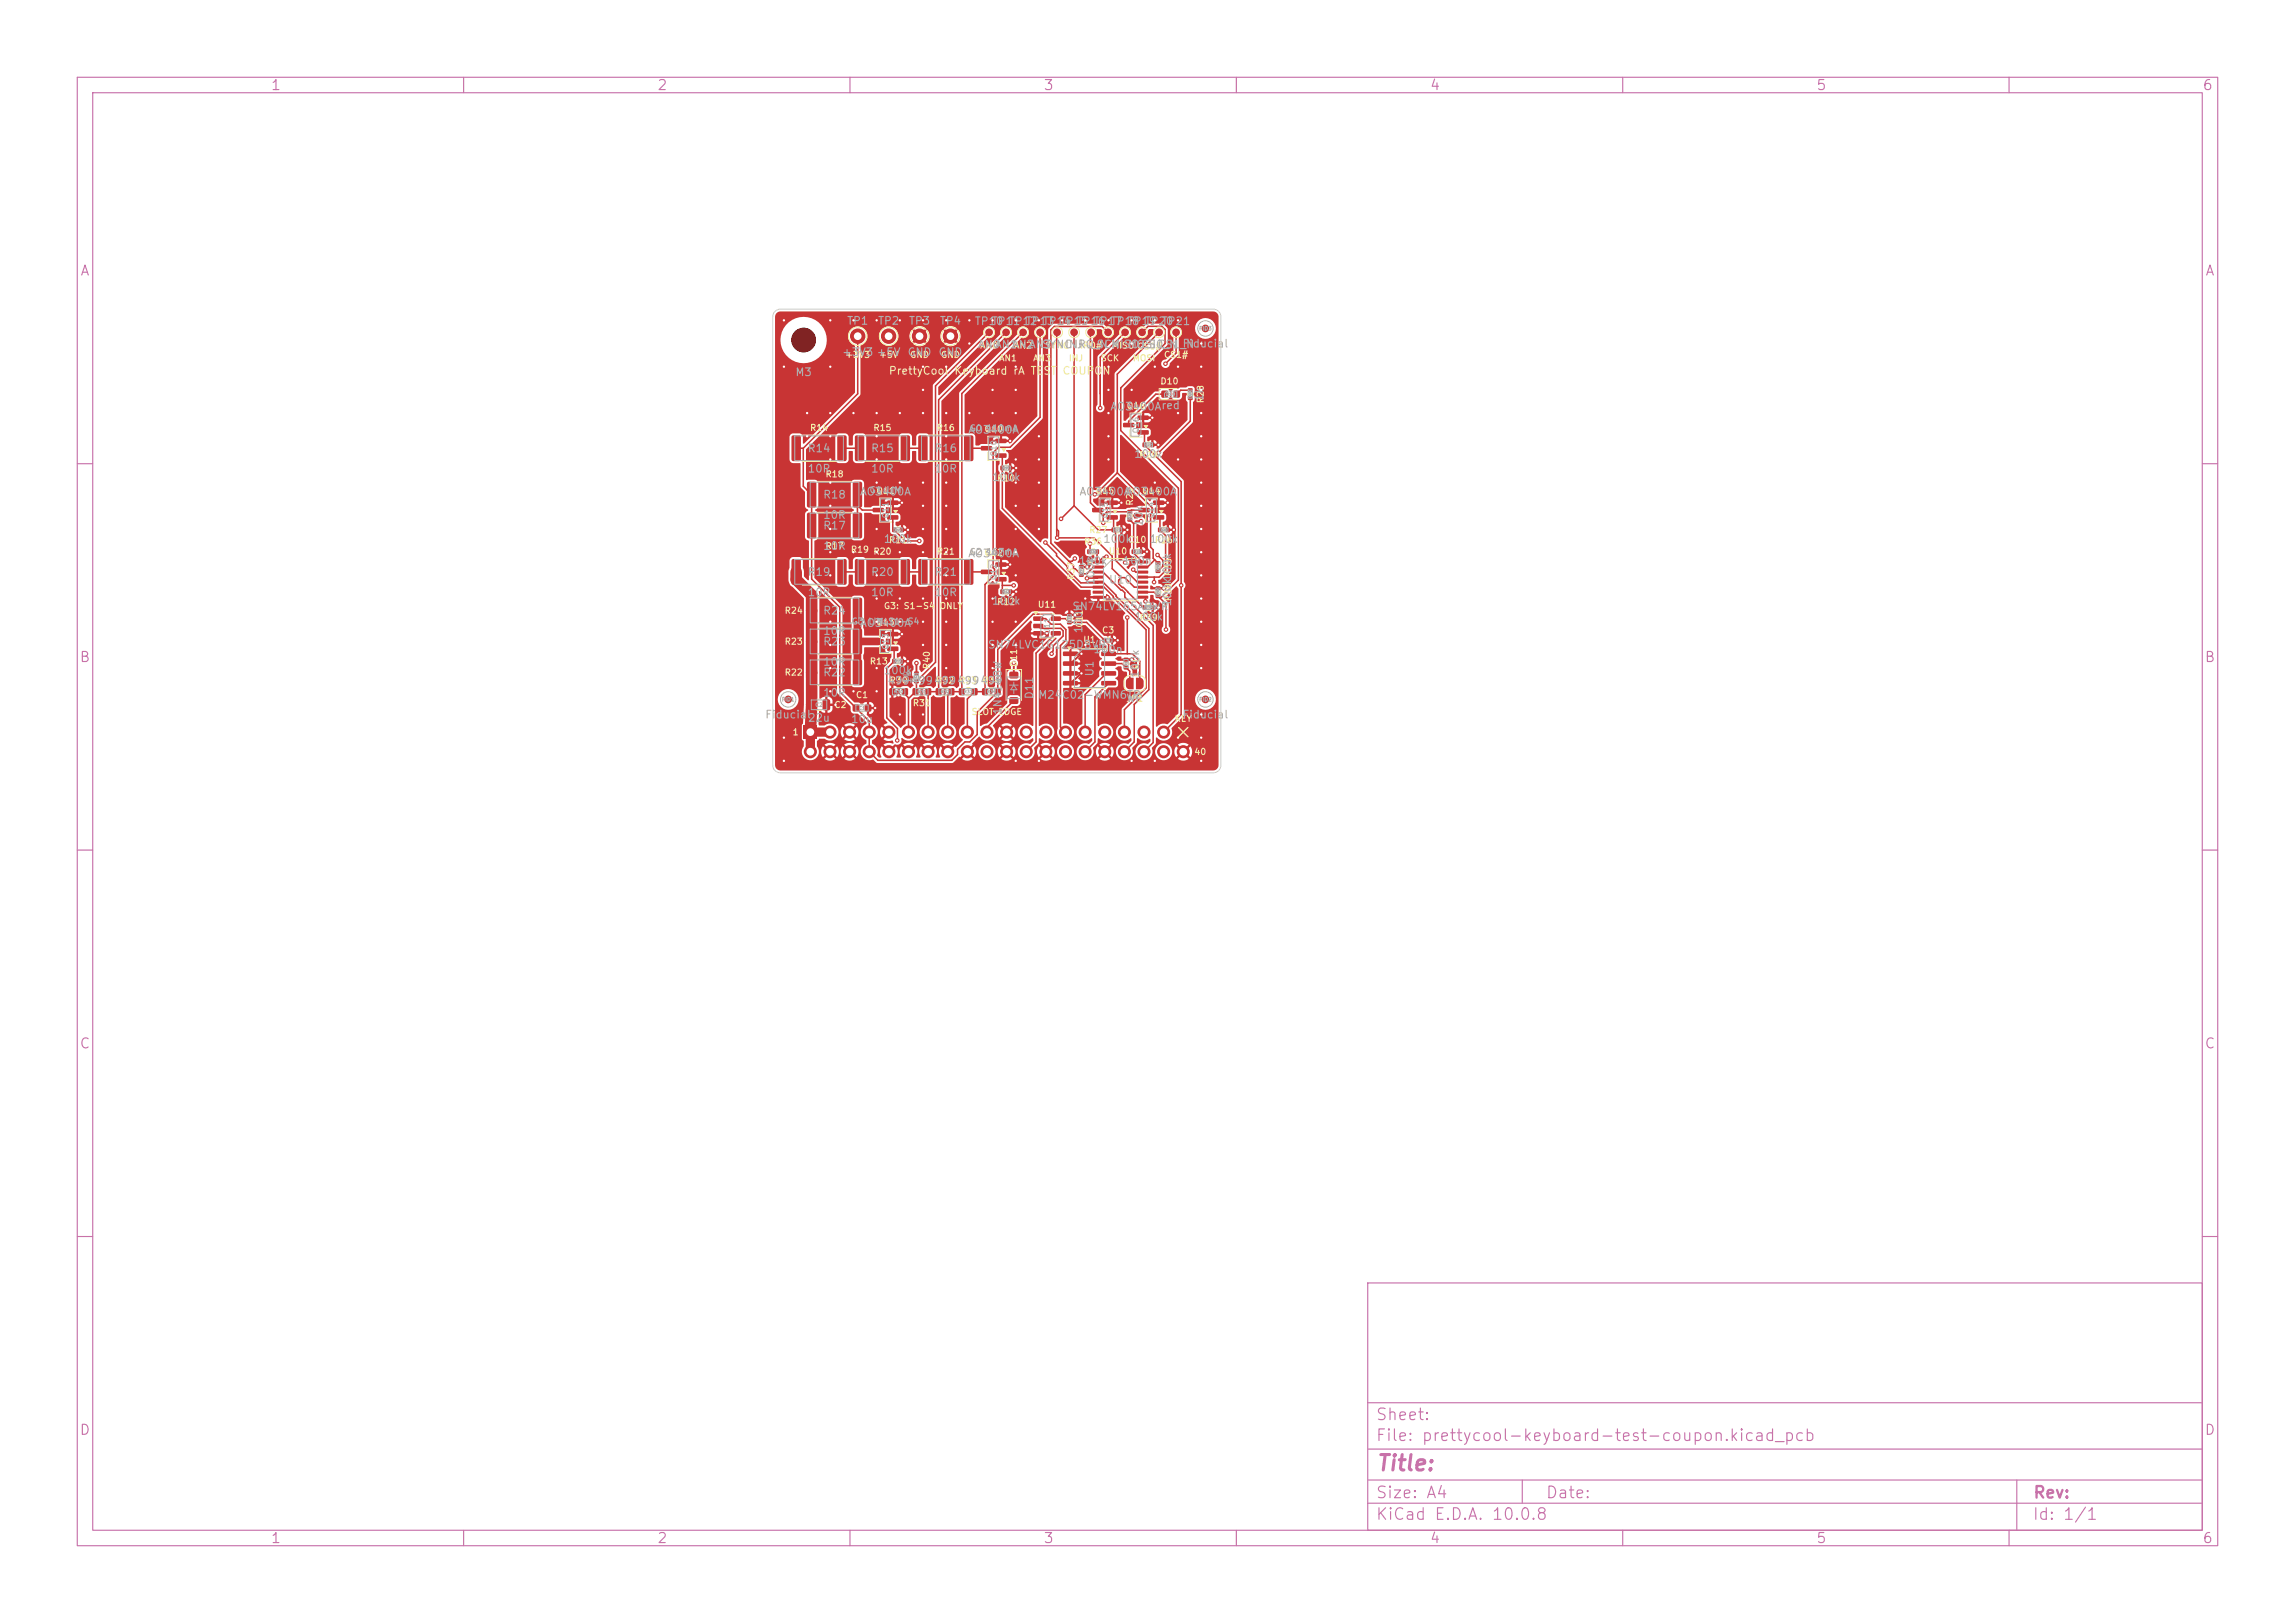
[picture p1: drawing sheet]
<svg xmlns="http://www.w3.org/2000/svg" width="297mm" height="210mm" viewBox="0 0 297 210" stroke-linecap="round" stroke-linejoin="round" font-family="sans-serif">
<defs><g id="words">
<text font-size="2" fill="#c872ab" x="178" y="190.8">Title:</text>
<g font-size="1.5" fill="#c872ab">
<text x="178" y="184.1">Sheet:</text>
<text x="178" y="186.8">File: prettycool-keyboard-test-coupon.kicad_pcb</text>
<text x="178" y="197">KiCad E.D.A. 10.0.8</text>
<text x="178" y="194.2">Size: A4</text>
<text x="200" y="194.2">Date:</text>
<text x="263" y="197">Id: 1/1</text>
<text x="263" y="194.2">Rev:</text>
</g>
<g font-size="1.3" fill="#c872ab">
<text x="35" y="12">1</text>
<text x="85" y="12">2</text>
<text x="135" y="12">3</text>
<text x="185" y="12">4</text>
<text x="235" y="12">5</text>
<text x="285" y="12">6</text>
<text x="10.3" y="36">A</text>
<text x="285.3" y="36">A</text>
<text x="10.2" y="86">B</text>
<text x="285.2" y="86">B</text>
<text x="10.2" y="136">C</text>
<text x="285.2" y="136">C</text>
<text x="10.2" y="186">D</text>
<text x="285.2" y="186">D</text>
<text x="35" y="200">1</text>
<text x="85" y="200">2</text>
<text x="135" y="200">3</text>
<text x="185" y="200">4</text>
<text x="235" y="200">5</text>
<text x="285" y="200">6</text>
</g>
<g font-size="1" fill="#afafaf">
<text x="108.9" y="46.3">+3V3 +5V</text>
<text x="109.5" y="42.3">TP1</text>
<text x="113.5" y="42.3">TP2</text>
<text x="117.4" y="46.3">GND</text>
<text x="117.5" y="42.3">TP3</text>
<text x="121.4" y="46.3">GND</text>
<text x="121.5" y="42.3">TP4</text>
<text x="126.1" y="42.3">TP10 TP12 TP14 TP16 TP18 TP20</text>
<text x="126.5" y="45.3">AN0</text>
<text x="128.3" y="42.3">TP11 TP13 TP15 TP17 TP19 TP21</text>
<text x="128.7" y="45.3">AN1</text>
<text x="130.9" y="45.3">AN2</text>
<text x="133.1" y="45.3">AN3</text>
<text x="134.8" y="45.3">SYNCIRQ_N MISOCS0_N</text>
<text x="137.8" y="45.3">INJ</text>
<text x="141.8" y="45.3">SCK</text>
<text x="145.9" y="45.3">MOSICS1_N</text>
<text x="152.9" y="45.2">Fiducial</text>
<text x="102.9" y="48.9">M3</text>
<text x="143.6" y="53.4">AO3400Ared</text>
<text x="156" y="52" transform="rotate(-90 156 52)">1k</text>
<text x="104.4" y="58.8">R14</text>
<text x="112.6" y="58.8">R15</text>
<text x="120.8" y="58.8">R16</text>
<text x="125.2" y="56.4">AO3400A</text>
<text x="146.7" y="59.5">100k</text>
<text x="104.4" y="61.4">10R</text>
<text x="106.4" y="64.8">R18</text>
<text x="111.2" y="64.4">AO3400A</text>
<text x="112.6" y="61.4">10R</text>
<text x="120.8" y="61.4">10R</text>
<text x="128.3" y="62.5">100k</text>
<text x="139.6" y="64.4">AO3400A</text>
<text x="145.6" y="64.4">AO3400A</text>
<text x="106.4" y="71.4">10R</text>
<text x="106.4" y="68.8">R17</text>
<text x="106.4" y="67.4">10R</text>
<text x="114.3" y="70.5">100k</text>
<text x="142.7" y="70.5">100k</text>
<text x="148.1" y="68.2" transform="rotate(-90 148.1 68.2)">10k</text>
<text x="148.7" y="70.5">100k</text>
<text x="104.4" y="77.4">10R</text>
<text x="104.4" y="74.8">R19</text>
<text x="112.6" y="77.4">10R</text>
<text x="112.6" y="74.8">R20</text>
<text x="120.8" y="77.4">10R</text>
<text x="120.8" y="74.8">R21</text>
<text x="125.2" y="72.4">AO3400A</text>
<text x="139.5" y="73.3">100k</text>
<text x="141.9" y="75.8" transform="rotate(-90 141.9 75.8)">100k</text>
<text x="143.4" y="75.8">U10</text>
<text x="145.2" y="73.3">100n</text>
<text x="151.8" y="75.3" transform="rotate(-90 151.8 75.3)">100k</text>
<text x="106.4" y="82.4">10R</text>
<text x="106.4" y="79.8">R24</text>
<text x="106.4" y="83.8">R23</text>
<text x="111.2" y="81.4">AO3400A</text>
<text x="128.3" y="78.5">100k</text>
<text x="138.7" y="79.2">SN74LV165APWR</text>
<text x="140.3" y="82" transform="rotate(-90 140.3 82)">100n</text>
<text x="146.7" y="80.5">100k</text>
<text x="151.8" y="78.6" transform="rotate(-90 151.8 78.6)">100k</text>
<text x="106.4" y="86.4">10R</text>
<text x="106.4" y="87.8">R22</text>
<text x="114.3" y="87.5">100k</text>
<text x="114.8" y="88.8">499499499499499</text>
<text x="118.2" y="88.6" transform="rotate(-90 118.2 88.6)">1k</text>
<text x="127.8" y="84.2">SN74LVC1G125DBVR</text>
<text x="141.4" y="84.8">100n</text>
<text x="141.8" y="87.6" transform="rotate(-90 141.8 87.6)">U1</text>
<text x="147.7" y="87.8" transform="rotate(-90 147.7 87.8)">100k</text>
<text x="98.9" y="93.2">Fiducial</text>
<text x="104.5" y="93.6">22u</text>
<text x="106.4" y="90.4">10R</text>
<text x="110.1" y="93.8">10u</text>
<text x="129.9" y="92.6" transform="rotate(-90 129.9 92.6)">1N4148W</text>
<text x="134" y="90.6" transform="rotate(-90 134 90.6)">D11</text>
<text x="134.3" y="90.7">M24C02-WMN6TP</text>
<text x="145.7" y="91.1">WP</text>
<text x="152.9" y="93.2">Fiducial</text>
</g>
<g font-size="1" fill="#f2eda1">
<text x="114.9" y="48.7">PrettyCool Keyboard rA TEST</text>
<text x="137.4" y="48.7">COUPON</text>
</g>
<g font-size=".8" fill="#f2eda1">
<text x="109.3" y="46.5">+3V3</text>
<text x="113.7" y="46.5">+5V</text>
<text x="129.2" y="46.9">AN1</text>
<text x="133.6" y="46.9">AN3</text>
<text x="135.2" y="45.3">SYNC</text>
<text x="138.3" y="46.9">INJ</text>
<text x="139.7" y="45.3">IRQ#</text>
<text x="142.4" y="46.9">SCK</text>
<text x="143.8" y="45.3">MISO CS0#</text>
<text x="146.5" y="46.9">MOSI</text>
<text x="150.6" y="46.5">CS1#</text>
<text x="145.7" y="53.1">Q16</text>
<text x="150.1" y="49.9">D10</text>
<text x="156" y="52.2" transform="rotate(-90 156 52.2)">R28</text>
<text x="104.8" y="56">R14</text>
<text x="113" y="56">R15</text>
<text x="121.2" y="56">R16</text>
<text x="147.4" y="59.5">R29</text>
<text x="106.8" y="62">R18</text>
<text x="113.3" y="64.1">Q11</text>
<text x="129" y="62.5">R10</text>
<text x="141.7" y="64.1">Q15</text>
<text x="146.8" y="65.5" transform="rotate(-90 146.8 65.5)">R25</text>
<text x="147.7" y="64.1">Q14</text>
<text x="106.8" y="71.3">R17</text>
<text x="110" y="71.7">R19</text>
<text x="113" y="72">R20</text>
<text x="115" y="70.5">R11</text>
<text x="121.2" y="72">R21</text>
<text x="140.2" y="70.7">R36</text>
<text x="140.9" y="69.2">R27</text>
<text x="143.4" y="71.9">U10</text>
<text x="145.9" y="70.4">C10</text>
<text x="149.4" y="70.5">R26</text>
<text x="139.2" y="75.1" transform="rotate(-90 139.2 75.1)">R37</text>
<text x="151.8" y="77.9" transform="rotate(-90 151.8 77.9)">R38</text>
<text x="151.8" y="74.6" transform="rotate(-90 151.8 74.6)">R35</text>
<text x="101.5" y="79.6">R24</text>
<text x="101.5" y="83.6">R23</text>
<text x="113.3" y="81.1">Q13</text>
<text x="114.3" y="79">G3: S1-S4</text>
<text x="121.5" y="79">ONLY</text>
<text x="129" y="78.5">R12</text>
<text x="134.2" y="78.8">U11</text>
<text x="140.1" y="83.4">U1</text>
<text x="140.3" y="81.3" transform="rotate(-90 140.3 81.3)">C11</text>
<text x="142.6" y="82.1">C3</text>
<text x="147.4" y="80.5">R39</text>
<text x="101.5" y="87.6">R22</text>
<text x="112.5" y="86.2">R13</text>
<text x="115.1" y="88.6">R30</text>
<text x="120.5" y="86.7" transform="rotate(-90 120.5 86.7)">R40</text>
<text x="121.1" y="88.6">R32 R33 R34</text>
<text x="131.8" y="86.4" transform="rotate(-90 131.8 86.4)">D11</text>
<text x="147.7" y="86.7" transform="rotate(-90 147.7 86.7)">R1</text>
<text x="102.5" y="95.3">1</text>
<text x="107.9" y="91.8">C2</text>
<text x="110.7" y="90.5">C1</text>
<text x="118.1" y="91.6">R31</text>
<text x="125.7" y="92.7">SLOT EDGE</text>
<text x="145.7" y="91">JP1</text>
<text x="151.9" y="93.6">KEY</text>
<text x="154.5" y="97.9">40</text>
</g>
<g font-size=".8" fill="#afafaf">
<text x="125.4" y="56">G0 Q10</text>
<text x="127.6" y="56">110mA</text>
<text x="112.5" y="64">G1 LIM</text>
<text x="125.4" y="72">G2 Q12</text>
<text x="127.6" y="72">167mA</text>
<text x="110.1" y="81">G3 LIM S1-S4</text>
</g>
<g font-size=".7" fill="#afafaf">
<text x="129.1" y="59.1" transform="rotate(-90 129.1 59.1)">Q10</text>
<text x="147.5" y="56.1" transform="rotate(-90 147.5 56.1)">Q16</text>
<text x="115.1" y="67.1" transform="rotate(-90 115.1 67.1)">Q11</text>
<text x="143.5" y="67.1" transform="rotate(-90 143.5 67.1)">Q15</text>
<text x="149.5" y="67.1" transform="rotate(-90 149.5 67.1)">Q14</text>
<text x="129.1" y="75.1" transform="rotate(-90 129.1 75.1)">Q12</text>
<text x="136" y="82.1" transform="rotate(-90 136 82.1)">U11</text>
<text x="115.1" y="84.1" transform="rotate(-90 115.1 84.1)">Q13</text>
</g>
<g font-size=".5" fill="#afafaf">
<text x="155.1" y="42.9">FID3</text>
<text x="101.1" y="90.9">FID1</text>
<text x="105.5" y="91.6">C2</text>
<text x="155.1" y="90.9">FID2</text>
</g>
<g font-size=".4" fill="#afafaf">
<text x="150.9" y="51.3">D10</text>
<text x="115.7" y="89.8">R30</text>
<text x="118.7" y="89.8">R31</text>
<text x="121.7" y="89.8">R32</text>
<text x="124.7" y="89.8">R33</text>
<text x="127.7" y="89.8">R34</text>
<text x="111.1" y="91.9">C1</text>
</g>
<g font-size=".3" fill="#afafaf">
<text x="154.2" y="51.4" transform="rotate(-90 154.2 51.4)">R28</text>
<text x="148.2" y="57.8">R29</text>
<text x="129.8" y="60.8">R10</text>
<text x="115.8" y="68.8">R11</text>
<text x="141.1" y="71.6">R36</text>
<text x="144.2" y="68.8">R27</text>
<text x="146.4" y="67.1" transform="rotate(-90 146.4 67.1)">R25</text>
<text x="146.8" y="71.6">C10</text>
<text x="150.2" y="68.8">R26</text>
<text x="129.8" y="76.8">R12</text>
<text x="140.1" y="74.3" transform="rotate(-90 140.1 74.3)">R37</text>
<text x="150.1" y="77" transform="rotate(-90 150.1 77)">R38</text>
<text x="150.1" y="73.8" transform="rotate(-90 150.1 73.8)">R35</text>
<text x="138.6" y="80.4" transform="rotate(-90 138.6 80.4)">C11</text>
<text x="143.1" y="83">C3</text>
<text x="148.3" y="78.8">R39</text>
<text x="115.8" y="85.8">R13</text>
<text x="118.8" y="88.1" transform="rotate(-90 118.8 88.1)">R40</text>
<text x="145.9" y="86.1" transform="rotate(-90 145.9 86.1)">R1</text>
</g>
</g></defs>
<g fill="none" stroke="#c872ab" stroke-width=".15">
<path d="M10 10h277v190h-277zM12 12h273v186h-273zM60 10v2M110 10v2M160 10v2M210 10v2M260 10v2M10 60h2M285 60h2M10 110h2M285 110h2M10 160h2"/>
<path d="M177 166h108v32h-108zM285 160h2M60 198v2M110 198v2M160 198v2M177 194.5h108M177 191.5h108M177 187.5h108M177 181.5h108M197 191.5v3M210 198v2M260 198v2"/>
<path d="M261 191.5v6.5"/>
</g>
<g fill="#c83434">
<path d="M104.5 66.4l.9-.1 .2 .2v2.9l-.1 .3h-.8l-.3-.2v-2.9z"/>
<path d="M110.4 66.4l.9-.1 .3 .2v2.9l-.2 .3h-.8l-.2-.2v-2.9z"/>
<path d="M147.9 57.3h.4v.5h-.4z"/>
<path d="M148.9 57.3h.5v.5h-.5z"/>
<path d="M110.7 56.4l.9-.1 .2 .2v2.9l-.1 .3h-.8l-.3-.2v-2.9z"/>
<path d="M116.6 56.4l.9-.1 .3 .2v2.9l-.2 .3h-.8l-.2-.2v-2.9z"/>
<path d="M149.6 73.7h.5v.4h-.5z"/>
<path d="M149.6 72.6h.5v.5h-.5z"/>
<path d="M137.6 84.3h1.8l.1 .1v.4l-.2 .1h-1.7l-.1-.2z"/>
<path d="M137.6 85.6h1.8l.1 .1v.4l-.2 .1h-1.7l-.1-.2z"/>
<path d="M137.6 86.9l1.8-.1 .1 .2v.3l-.2 .1h-1.7l-.1-.1z"/>
<path d="M137.6 88.1h1.8l.1 .2v.3l-.2 .1h-1.7l-.1-.1z"/>
<path d="M142.5 88.1h1.9v.2v.3l-.1 .1h-1.7l-.1-.1z"/>
<path d="M142.5 86.9l1.9-.1v.2v.3l-.1 .1h-1.7l-.1-.1z"/>
<path d="M142.5 85.6h1.9v.1v.4l-.1 .1h-1.7l-.1-.2z"/>
<path d="M142.5 84.3h1.9v.1v.4l-.1 .1h-1.7l-.1-.2z"/>
<path d="M143.2 66.7h1.4l.1 .1v.4l-.2 .1-1.2-.1-.1-.1z"/>
<path d="M143.2 64.8h1.4l.1 .1v.4l-.2 .1-1.2-.1-.1-.1z"/>
<path d="M141.4 65.7h1.3l.1 .2v.3l-.2 .1h-1.2l-.1-.1z"/>
<path d="M118.3 86.9h.6v.5h-.6z"/>
<path d="M118.3 87.9h.6v.5h-.6z"/>
<path d="M146.5 71.1h.4v.6h-.4z"/>
<path d="M147.4 71.1h.5v.6h-.5z"/>
<path d="M128.8 58.7h1.4l.1 .1v.4l-.2 .1-1.2-.1-.1-.1z"/>
<path d="M128.8 56.8h1.4l.1 .1v.4l-.2 .1-1.2-.1-.1-.1z"/>
<path d="M127 57.7h1.3l.1 .2v.3l-.2 .1h-1.2l-.1-.1z"/>
<path d="M115.5 68.3h.4v.5h-.4z"/>
<path d="M116.5 68.3h.5v.5h-.5z"/>
<path d="M118.9 56.4l.9-.1 .2 .2 .1 2.9-.2 .3h-.8l-.3-.2v-2.9z"/>
<path d="M124.8 56.4l.9-.1 .3 .2v2.9l-.2 .3h-.8l-.2-.2-.1-2.9z"/>
<path d="M130.7 87l.1-.1 .9 .1 .1 .1-.1 .6-.1 .1-.9-.1-.1-.1z"/>
<path d="M130.7 90.3l.1-.1 .9 .1 .1 .1-.1 .6-.1 .1-.9-.1-.1-.1z"/>
<path d="M143.9 68.3h.4v.5h-.4z"/>
<path d="M144.9 68.3h.5v.5h-.5z"/>
<path d="M118.9 72.4l.9-.1 .2 .2 .1 2.9-.2 .3h-.8l-.3-.2v-2.9z"/>
<path d="M124.8 72.4l.9-.1 .3 .2v2.9l-.2 .3h-.8l-.2-.2-.1-2.9z"/>
<path d="M110.4 91.2l.2-.1 .6 .1v.2v.6l-.2 .1-.6-.1-.1-.1z"/>
<path d="M111.9 91.2l.2-.1 .6 .1 .1 .2-.1 .6-.1 .1-.7-.1v-.1z"/>
<path d="M102.5 72.4l.9-.1 .2 .2v2.9l-.1 .3h-.8l-.3-.2v-2.9z"/>
<path d="M108.4 72.4l.9-.1 .3 .2v2.9l-.2 .3h-.8l-.2-.2-.1-2.9z"/>
<path d="M149.2 66.7h1.4l.1 .1v.4l-.2 .1-1.2-.1-.1-.1z"/>
<path d="M149.2 64.8h1.4l.1 .1v.4l-.2 .1-1.2-.1-.1-.1z"/>
<path d="M147.4 65.7h1.3l.1 .2v.3l-.2 .1h-1.2l-.1-.1z"/>
<path d="M129.5 60.3h.4v.5h-.4z"/>
<path d="M130.5 60.3h.5v.5h-.5z"/>
<path d="M150.3 50.6h.8v.8h-.8z"/>
<path d="M151.9 50.6h.8v.8h-.8z"/>
<path d="M142.7 82.6h.5v.5h-.5z"/>
<path d="M143.7 82.6h.4v.5h-.4z"/>
<path d="M104.5 77.4l.9-.1 .2 .2v2.9l-.1 .3h-.8l-.3-.2v-2.9z"/>
<path d="M110.4 77.4l.9-.1 .3 .2v2.9l-.2 .3h-.8l-.2-.2v-2.9z"/>
<path d="M122.8 89.1h.7v.8h-.7z"/>
<path d="M121.1 89.1h.7v.8h-.7z"/>
<path d="M147.2 55.7h1.4l.1 .1v.4l-.2 .1-1.2-.1-.1-.1z"/>
<path d="M147.2 53.8h1.4l.1 .1v.4l-.2 .1-1.2-.1-.1-.1z"/>
<path d="M145.4 54.7h1.3l.1 .2v.3l-.2 .1h-1.2l-.1-.1z"/>
<path d="M128.8 74.7h1.4l.1 .1v.4l-.2 .1-1.2-.1-.1-.1z"/>
<path d="M128.8 72.8h1.4l.1 .1v.4l-.2 .1-1.2-.1-.1-.1z"/>
<path d="M127 73.7h1.3l.1 .2v.3l-.2 .1h-1.2l-.1-.1z"/>
<path d="M139.7 74.2h.5v.4h-.5z"/>
<path d="M139.7 73.1h.5v.5h-.5z"/>
<path d="M104.5 81.4l.9-.1 .2 .2v2.9l-.1 .3h-.8l-.3-.2v-2.9z"/>
<path d="M110.4 81.4l.9-.1 .3 .2v2.9l-.2 .3h-.8l-.2-.2v-2.9z"/>
<path d="M145.4 86.1h.6v.5h-.6z"/>
<path d="M145.4 85.1h.6v.5h-.6z"/>
<path d="M102.5 56.4l.9-.1 .2 .2v2.9l-.1 .3h-.8l-.3-.2v-2.9z"/>
<path d="M108.4 56.4l.9-.1 .3 .2v2.9l-.2 .3h-.8l-.2-.2-.1-2.9z"/>
<path d="M153.8 51.3h.5v.4h-.5z"/>
<path d="M153.8 50.3h.5v.4h-.5z"/>
<path d="M114.8 66.7h1.4l.1 .1v.4l-.2 .1-1.2-.1-.1-.1z"/>
<path d="M114.8 64.8h1.4l.1 .1v.4l-.2 .1-1.2-.1-.1-.1z"/>
<path d="M113 65.7h1.3l.1 .2v.3l-.1 .1h-1.3l-.1-.1z"/>
<path d="M145.9 67h.6v.5h-.6z"/>
<path d="M145.9 66h.6v.5h-.6z"/>
<path d="M140.7 71.1h.5v.6h-.5z"/>
<path d="M141.7 71.1h.5v.6h-.5z"/>
<path d="M133.7 79.8h1.2l.1 .1v.4l-.1 .1-1.1-.1-.1-.1z"/>
<path d="M133.7 80.7h1.2l.1 .2v.3l-.1 .1h-1.1l-.1-.1z"/>
<path d="M133.7 81.7h1.2l.1 .1v.4l-.1 .1-1.1-.1-.1-.1z"/>
<path d="M136 81.7h1.2l.1 .1v.4l-.2 .1-1-.1-.1-.1z"/>
<path d="M136 79.8h1.2l.1 .1v.4l-.2 .1-1-.1-.1-.1z"/>
<path d="M110.7 72.4l.9-.1 .2 .2v2.9l-.1 .3h-.8l-.3-.2v-2.9z"/>
<path d="M116.6 72.4l.9-.1 .3 .2v2.9l-.2 .3h-.8l-.2-.2v-2.9z"/>
<path d="M115.5 85.3h.4v.5h-.4z"/>
<path d="M116.5 85.3h.5v.5h-.5z"/>
<path d="M116.8 89.1h.7v.8h-.7z"/>
<path d="M115.1 89.1h.7v.8h-.7z"/>
<path d="M104.6 90.5h.7l.2 .1v1.1l-.1 .2h-.6l-.2-.1-.1-1.1z"/>
<path d="M106.5 90.5h.7l.2 .1v1.1l-.1 .2h-.6l-.2-.1-.1-1.1z"/>
<path d="M129.5 76.3h.4v.5h-.4z"/>
<path d="M130.5 76.3h.5v.5h-.5z"/>
<path d="M119.8 89.1h.7v.8h-.7z"/>
<path d="M118.1 89.1h.7v.8h-.7z"/>
<path d="M128.8 89.1h.7v.8h-.7z"/>
<path d="M127.1 89.1h.7v.8h-.7z"/>
<path d="M138.1 80.3h.6v.5h-.6z"/>
<path d="M138.1 79.3h.6v.5h-.6z"/>
<path d="M125.8 89.1h.7v.8h-.7z"/>
<path d="M124.1 89.1h.7v.8h-.7z"/>
<path d="M147.9 78.3h.5v.6h-.5z"/>
<path d="M148.9 78.3h.5v.6h-.5z"/>
<path d="M104.5 85.4l.9-.1 .2 .2v2.9l-.1 .3h-.8l-.3-.2v-2.9z"/>
<path d="M110.4 85.4l.9-.1 .3 .2v2.9l-.2 .3h-.8l-.2-.2v-2.9z"/>
<path d="M145.9 87.8l.2-.1h.6v1.5h-.7l-.3-.3v-.8z"/>
<path d="M147 87.7h.7l.3 .3v.8l-.1 .2-.2 .2h-.7z"/>
<path d="M149.6 76.9h.5v.5h-.5z"/>
<path d="M149.6 75.9h.5v.4h-.5z"/>
<path d="M141.4 72.6l1.4-.1 .1 .4h-1.4z"/>
<path d="M141.4 73.2h1.4l.1 .3-1.4 .1z"/>
<path d="M141.4 73.9l1.4-.1 .1 .4h-1.4z"/>
<path d="M141.4 74.5h1.4l.1 .3-1.4 .1z"/>
<path d="M141.4 75.2l1.4-.1 .1 .4h-1.4z"/>
<path d="M141.4 75.8h1.4l.1 .3-1.4 .1z"/>
<path d="M141.4 76.5l1.4-.1 .1 .4h-1.4z"/>
<path d="M141.4 77.1h1.4l.1 .3-1.4 .1z"/>
<path d="M147.2 77.1h1.3l.1 .3-1.4 .1z"/>
<path d="M147.2 76.5l1.3-.1 .1 .4h-1.4z"/>
<path d="M147.2 75.8h1.3l.1 .3-1.4 .1z"/>
<path d="M147.2 75.2l1.3-.1 .1 .4h-1.4z"/>
<path d="M147.2 74.5h1.3l.1 .3-1.4 .1z"/>
<path d="M147.2 73.9l1.3-.1 .1 .4h-1.4z"/>
<path d="M147.2 73.2h1.3l.1 .3-1.4 .1z"/>
<path d="M147.2 72.6l1.3-.1 .1 .4h-1.4z"/>
<path d="M149.9 68.3h.4v.5h-.4z"/>
<path d="M150.9 68.3h.5v.5h-.5z"/>
<path d="M104.5 62.4l.9-.1 .2 .2v2.9l-.1 .3h-.8l-.3-.2v-2.9z"/>
<path d="M110.4 62.4l.9-.1 .3 .2v2.9l-.2 .3h-.8l-.2-.2v-2.9z"/>
<path d="M114.8 83.7h1.4l.1 .1v.4l-.2 .1-1.2-.1-.1-.1z"/>
<path d="M114.8 81.8h1.4l.1 .1v.4l-.2 .1-1.2-.1-.1-.1z"/>
<path d="M113 82.7h1.3l.1 .2v.3l-.1 .1h-1.3l-.1-.1z"/>
<path d="M104 93.9h1.7v1.7h-1.7z"/>
<circle cx="111" cy="43.5" r="1"/>
<circle cx="128" cy="43" r=".5"/>
<circle cx="147.8" cy="43" r=".5"/>
<circle cx="152.2" cy="43" r=".5"/>
<circle cx="141.2" cy="43" r=".5"/>
<circle cx="136.8" cy="43" r=".5"/>
<circle cx="156" cy="90.5" r=".5"/>
<circle cx="143.4" cy="43" r=".5"/>
<circle cx="132.4" cy="43" r=".5"/>
<circle cx="119" cy="43.5" r="1"/>
<circle cx="139" cy="43" r=".5"/>
<circle cx="130.2" cy="43" r=".5"/>
<circle cx="150" cy="43" r=".5"/>
<circle cx="156" cy="42.5" r=".5"/>
<circle cx="145.6" cy="43" r=".5"/>
<circle cx="123" cy="43.5" r="1"/>
<circle cx="134.6" cy="43" r=".5"/>
<circle cx="115" cy="43.5" r="1"/>
<circle cx="102" cy="90.5" r=".5"/>
<circle cx="104.9" cy="97.3" r=".85"/>
<circle cx="107.4" cy="94.7" r=".85"/>
<circle cx="107.4" cy="97.3" r=".85"/>
<circle cx="110" cy="94.7" r=".85"/>
<circle cx="110" cy="97.3" r=".85"/>
<circle cx="112.5" cy="94.7" r=".85"/>
<circle cx="112.5" cy="97.3" r=".85"/>
<circle cx="115" cy="94.7" r=".85"/>
<circle cx="115" cy="97.3" r=".85"/>
<circle cx="117.6" cy="94.7" r=".85"/>
<circle cx="117.6" cy="97.3" r=".85"/>
<circle cx="120.1" cy="94.7" r=".85"/>
<circle cx="120.1" cy="97.3" r=".85"/>
<circle cx="122.7" cy="94.7" r=".85"/>
<circle cx="122.7" cy="97.3" r=".85"/>
<circle cx="125.2" cy="94.7" r=".85"/>
<circle cx="125.2" cy="97.3" r=".85"/>
<circle cx="127.7" cy="94.7" r=".85"/>
<circle cx="127.7" cy="97.3" r=".85"/>
<circle cx="130.3" cy="94.7" r=".85"/>
<circle cx="130.3" cy="97.3" r=".85"/>
<circle cx="132.8" cy="94.7" r=".85"/>
<circle cx="132.8" cy="97.3" r=".85"/>
<circle cx="135.4" cy="94.7" r=".85"/>
<circle cx="135.4" cy="97.3" r=".85"/>
<circle cx="137.9" cy="94.7" r=".85"/>
<circle cx="137.9" cy="97.3" r=".85"/>
<circle cx="140.4" cy="94.7" r=".85"/>
<circle cx="140.4" cy="97.3" r=".85"/>
<circle cx="143" cy="94.7" r=".85"/>
<circle cx="143" cy="97.3" r=".85"/>
<circle cx="145.5" cy="94.7" r=".85"/>
<circle cx="145.5" cy="97.3" r=".85"/>
<circle cx="148.1" cy="94.7" r=".85"/>
<circle cx="148.1" cy="97.3" r=".85"/>
<circle cx="150.6" cy="94.7" r=".85"/>
<circle cx="150.6" cy="97.3" r=".85"/>
<circle cx="153.1" cy="97.3" r=".85"/>
<circle cx="145.9" cy="79.9" r=".3"/>
<circle cx="147.7" cy="67.4" r=".3"/>
<circle cx="149.8" cy="71.8" r=".3"/>
<circle cx="141.1" cy="70.3" r=".3"/>
<circle cx="149.9" cy="58.6" r=".3"/>
<circle cx="146.7" cy="73.7" r=".3"/>
<circle cx="152.9" cy="75.7" r=".3"/>
<circle cx="119.4" cy="92.4" r=".3"/>
<circle cx="122.5" cy="47.5" r=".3"/>
<circle cx="131.5" cy="41.5" r=".3"/>
<circle cx="107.4" cy="89.4" r=".3"/>
<circle cx="146.5" cy="98.5" r=".3"/>
<circle cx="116.4" cy="71.4" r=".3"/>
<circle cx="155.5" cy="83.4" r=".3"/>
<circle cx="134.5" cy="56.4" r=".3"/>
<circle cx="110.4" cy="53.4" r=".3"/>
<circle cx="122.5" cy="68.4" r=".3"/>
<circle cx="122.5" cy="41.5" r=".3"/>
<circle cx="128.5" cy="80.4" r=".3"/>
<circle cx="151.9" cy="68.6" r=".3"/>
<circle cx="113.4" cy="71.4" r=".3"/>
<circle cx="113.4" cy="89.4" r=".3"/>
<circle cx="107.4" cy="62.4" r=".3"/>
<circle cx="119.4" cy="71.4" r=".3"/>
<circle cx="145.1" cy="65" r=".3"/>
<circle cx="119.4" cy="80.4" r=".3"/>
<circle cx="104.4" cy="53.4" r=".3"/>
<circle cx="104.4" cy="56.4" r=".3"/>
<circle cx="143.5" cy="50.4" r=".3"/>
<circle cx="116.7" cy="65" r=".3"/>
<circle cx="125.5" cy="44.5" r=".3"/>
<circle cx="113.4" cy="80.4" r=".3"/>
<circle cx="143.5" cy="59.4" r=".3"/>
<circle cx="135.5" cy="82" r=".3"/>
<circle cx="128.5" cy="41.5" r=".3"/>
<circle cx="130.7" cy="57" r=".3"/>
<circle cx="101.4" cy="95.5" r=".3"/>
<circle cx="143.5" cy="41.5" r=".3"/>
<circle cx="143.3" cy="77.3" r=".3"/>
<circle cx="140.5" cy="41.5" r=".3"/>
<circle cx="139.9" cy="84.6" r=".3"/>
<circle cx="107.4" cy="86.4" r=".3"/>
<circle cx="101.4" cy="41.5" r=".3"/>
<circle cx="134.5" cy="41.5" r=".3"/>
<circle cx="146.5" cy="85.4" r=".3"/>
<circle cx="113.4" cy="53.4" r=".3"/>
<circle cx="128.5" cy="86.4" r=".3"/>
<circle cx="117.5" cy="85.6" r=".3"/>
<circle cx="155.5" cy="80.4" r=".3"/>
<circle cx="119.4" cy="65.4" r=".3"/>
<circle cx="122.5" cy="77.4" r=".3"/>
<circle cx="155.5" cy="95.5" r=".3"/>
<circle cx="152.5" cy="47.5" r=".3"/>
<circle cx="148.4" cy="71.4" r=".3"/>
<circle cx="128.5" cy="83.4" r=".3"/>
<circle cx="155.5" cy="68.4" r=".3"/>
<circle cx="140.7" cy="73.4" r=".3"/>
<circle cx="155.5" cy="74.4" r=".3"/>
<circle cx="155.5" cy="92.4" r=".3"/>
<circle cx="107.4" cy="71.4" r=".3"/>
<circle cx="113.4" cy="74.4" r=".3"/>
<circle cx="122.5" cy="56.4" r=".3"/>
<circle cx="155.5" cy="50.4" r=".3"/>
<circle cx="116.4" cy="62.4" r=".3"/>
<circle cx="139.1" cy="79.6" r=".3"/>
<circle cx="125.5" cy="53.4" r=".3"/>
<circle cx="107.4" cy="47.5" r=".3"/>
<circle cx="155.5" cy="71.4" r=".3"/>
<circle cx="110.4" cy="89.4" r=".3"/>
<circle cx="107.4" cy="80.4" r=".3"/>
<circle cx="119.4" cy="41.5" r=".3"/>
<circle cx="155.5" cy="86.4" r=".3"/>
<circle cx="149.9" cy="57.6" r=".3"/>
<circle cx="122.5" cy="74.4" r=".3"/>
<circle cx="150.6" cy="76.1" r=".3"/>
<circle cx="107.4" cy="83.4" r=".3"/>
<circle cx="155.5" cy="47.5" r=".3"/>
<circle cx="113.4" cy="41.5" r=".3"/>
<circle cx="131.5" cy="65.4" r=".3"/>
<circle cx="146.5" cy="41.5" r=".3"/>
<circle cx="113.4" cy="77.4" r=".3"/>
<circle cx="155.5" cy="44.5" r=".3"/>
<circle cx="146.5" cy="50.4" r=".3"/>
<circle cx="134.5" cy="65.4" r=".3"/>
<circle cx="131.5" cy="53.4" r=".3"/>
<circle cx="107.4" cy="56.4" r=".3"/>
<circle cx="107.4" cy="74.4" r=".3"/>
<circle cx="119.4" cy="50.4" r=".3"/>
<circle cx="146.5" cy="44.5" r=".3"/>
<circle cx="149.5" cy="62.4" r=".3"/>
<circle cx="119.4" cy="62.4" r=".3"/>
<circle cx="149.5" cy="47.5" r=".3"/>
<circle cx="117.5" cy="68.6" r=".3"/>
<circle cx="131.5" cy="71.4" r=".3"/>
<circle cx="128.5" cy="50.4" r=".3"/>
<circle cx="107.4" cy="68.4" r=".3"/>
<circle cx="113.4" cy="68.4" r=".3"/>
<circle cx="119.4" cy="68.4" r=".3"/>
<circle cx="137.5" cy="41.5" r=".3"/>
<circle cx="128.5" cy="77.4" r=".3"/>
<circle cx="110.4" cy="71.4" r=".3"/>
<circle cx="155.5" cy="65.4" r=".3"/>
<circle cx="149.5" cy="98.5" r=".3"/>
<circle cx="134.5" cy="59.4" r=".3"/>
<circle cx="134.5" cy="62.4" r=".3"/>
<circle cx="131.5" cy="62.4" r=".3"/>
<circle cx="155.5" cy="56.4" r=".3"/>
<circle cx="131.5" cy="83.4" r=".3"/>
<circle cx="134.5" cy="98.5" r=".3"/>
<circle cx="122.5" cy="62.4" r=".3"/>
<circle cx="143.5" cy="53.4" r=".3"/>
<circle cx="139.9" cy="87.1" r=".3"/>
<circle cx="107.4" cy="41.5" r=".3"/>
<circle cx="131.5" cy="47.5" r=".3"/>
<circle cx="107.4" cy="65.4" r=".3"/>
<circle cx="122.5" cy="71.4" r=".3"/>
<circle cx="116.4" cy="80.4" r=".3"/>
<circle cx="122.5" cy="59.4" r=".3"/>
<circle cx="107.4" cy="53.4" r=".3"/>
<circle cx="152.5" cy="41.5" r=".3"/>
<circle cx="143.5" cy="47.5" r=".3"/>
<circle cx="122.5" cy="65.4" r=".3"/>
<circle cx="116.4" cy="41.5" r=".3"/>
<circle cx="155.5" cy="59.4" r=".3"/>
<circle cx="131.5" cy="60.6" r=".3"/>
<circle cx="119.4" cy="53.4" r=".3"/>
<circle cx="116.4" cy="92.4" r=".3"/>
<circle cx="155.5" cy="77.4" r=".3"/>
<circle cx="116.4" cy="53.4" r=".3"/>
<circle cx="122.5" cy="86.4" r=".3"/>
<circle cx="113.3" cy="91.6" r=".3"/>
<circle cx="122.5" cy="83.4" r=".3"/>
<circle cx="131.5" cy="50.4" r=".3"/>
<circle cx="101.4" cy="47.5" r=".3"/>
<circle cx="131.5" cy="80.4" r=".3"/>
<circle cx="131.5" cy="98.5" r=".3"/>
<circle cx="145.9" cy="68.6" r=".3"/>
<circle cx="116.3" cy="90" r=".3"/>
<circle cx="119.4" cy="83.4" r=".3"/>
<circle cx="128.5" cy="53.4" r=".3"/>
<circle cx="116.7" cy="82.1" r=".3"/>
<circle cx="122.5" cy="53.4" r=".3"/>
<circle cx="149.5" cy="41.5" r=".3"/>
<circle cx="140.5" cy="83.4" r=".3"/>
<circle cx="151.1" cy="65" r=".3"/>
<circle cx="149.1" cy="54" r=".3"/>
<circle cx="144.7" cy="82.8" r=".3"/>
<circle cx="113.4" cy="62.4" r=".3"/>
<circle cx="152.5" cy="53.4" r=".3"/>
<circle cx="140.5" cy="77.4" r=".3"/>
<circle cx="116.4" cy="77.4" r=".3"/>
<circle cx="125.5" cy="41.5" r=".3"/>
<circle cx="131.5" cy="76.6" r=".3"/>
<circle cx="131.5" cy="59.4" r=".3"/>
<circle cx="110.4" cy="41.5" r=".3"/>
<circle cx="155.5" cy="62.4" r=".3"/>
<circle cx="131.5" cy="74.4" r=".3"/>
<circle cx="113.4" cy="56.4" r=".3"/>
<circle cx="152.5" cy="59.4" r=".3"/>
<circle cx="134.5" cy="68.4" r=".3"/>
<circle cx="108.1" cy="91.2" r=".3"/>
<circle cx="122.5" cy="80.4" r=".3"/>
<circle cx="155.5" cy="98.5" r=".3"/>
<circle cx="113.4" cy="59.4" r=".3"/>
<circle cx="130.7" cy="73.1" r=".3"/>
<circle cx="113.4" cy="86.4" r=".3"/>
<circle cx="149.9" cy="78.6" r=".3"/>
<circle cx="155.5" cy="53.4" r=".3"/>
<circle cx="119.4" cy="77.4" r=".3"/>
<circle cx="131.5" cy="68.4" r=".3"/>
<circle cx="119.4" cy="47.5" r=".3"/>
<circle cx="152.5" cy="95.5" r=".3"/>
<circle cx="101.4" cy="98.5" r=".3"/>
<circle cx="143.5" cy="56.4" r=".3"/>
<circle cx="107.4" cy="59.4" r=".3"/>
<circle cx="141.7" cy="64" r=".3"/>
<circle cx="150.9" cy="81.5" r=".3"/>
<circle cx="137.3" cy="67.1" r=".3"/>
<circle cx="142.8" cy="67.7" r=".3"/>
<circle cx="143.2" cy="72" r=".3"/>
<circle cx="150.8" cy="47.1" r=".3"/>
<circle cx="118.6" cy="85.8" r=".3"/>
<circle cx="131.2" cy="85.8" r=".3"/>
<circle cx="135.3" cy="70.2" r=".3"/>
<circle cx="119" cy="70" r=".3"/>
<circle cx="149.3" cy="75.3" r=".3"/>
<circle cx="136.8" cy="69.6" r=".3"/>
<circle cx="139.1" cy="72.3" r=".3"/>
<circle cx="145.6" cy="72.8" r=".3"/>
<circle cx="140.7" cy="74.8" r=".3"/>
<circle cx="131.2" cy="75.7" r=".3"/>
<circle cx="136.1" cy="84.6" r=".3"/>
<circle cx="148.2" cy="77.8" r=".3"/>
<circle cx="142.4" cy="52.8" r=".3"/>
<circle cx="116.1" cy="95.8" r=".3"/>
</g>
<g fill="none" stroke="#c83434" stroke-width=".2">
<path d="M103 58h1M104 58v4.9l1 1.1M109 58h2.2M111 43.5v7.5l-7 7M117.2 58h2.2M125.4 58h2.3M128 43l-6.9 6.9v35.8l-2.5 2.5v1.2l-.9 .9h-.1M129.5 59h.1M129.5 59l.2 .1v6.7l10.2 10.2h3l1.2 1.2v.1l4.2 4.2v7.5l-2.8 2.8v2.9M129.6 59h.1M130.2 43l-8.7 8.7v37.8h-1.4v5.2M132.4 43l-7.9 7.9v38.6h-1.4l-.5 .5v4.7"/>
<path d="M134.6 43v11l-3.9 3.9h-1.5l-.7 .7v14.9l.2 .2v.7l-1.2 1.2v13.9h-1.4l-.9 .9v4.3M136.8 43v26.4l.1 .2h4.7l2.3 2.4v1.6l1.2 1.1M139 43v22.4M141.2 43l-.1 .1v22l1.7 1.6M142.4 48.6h.1M143.4 43l-.8-.8h-6.2l-.4 .5v27.6l2.9 2.9v.4h.3l.7 .8M145.6 43l-3.2 3.2v6.6M146.1 55h.1M147.8 43l.8-.8h1.8l.4 .4v1.9l-5.8 5.7v5.5l7.5 7.5v11.9l-2.4 2.3M147.9 56h.1M147.9 56l.2 .1v1.5M148.1 57.6h.1"/>
<path d="M148.1 57.6l4.8 4.7v30.2l-2.3 2.2M150 43l-5.4 5.4v12.8M150.7 51h-1.1l-3.5 3.5v.5M152.2 43v2.7l-1.4 1.4M152.3 51h.1M154 51.5h.1M154 51.5v3l-4.1 4.1M154 50.5h-1.2l-.5 .5M105 68h.1M105 64h.1M105 64v10.9l3.7 3.7v10.9l3.8 3.8v4l1.1 1.1h9.6l.7-.8v-.6l1-1h.6l1-1v-2.8l2.6-2.7v-5.5l4.6-4.5h2.4l.5 .5M109 74h2.2"/>
<path d="M111 68h.1M111 64h.1M111 65.4l.6 .6h2.1M111 64v4M115.5 67h.1M115.5 67v1.4l.2 .2M115.6 68.5l1.6 1.5h1.8M115.7 68.6h.1M117.2 74h2.2M125.4 74h2.3M129.5 75h.1M129.6 75h.1"/>
<path d="M129.6 75l.1 .1v1.5M129.7 60.6h.1M129.7 76.4h.1M129.7 75.7h1.5M135.3 70.2l1.4 1.4v.3l1.4 1.4M136.8 68.5l.2 .2v.6M136.8 69.5v.1M138.1 73.3v-.1v.5l1.8 1.7h2.1l.1-.1M139 65.4l3.1 3.2h2M139 65.4l-1.7 1.7M139.1 72.3l-.4 .3h-.4M139.9 74.4h.1"/>
<path d="M141.1 70.3v1l-.1 .1M142 71.4h.1M142 71.4v1.2l.1 .1M142.1 66h.1M142.1 75.4h.1M142.1 75.3h.1M142.1 75.3v.1M142.1 72.7h.1M142.1 74h.6l2.4 2.4h.1l.4 .3v.5l3.6 3.7v15.2l-1.2 1.2M142.1 74.7h.6M142.1 73.4h-.6l-.9 .8h-.5l-.2 .2M142.1 75.3h.6l1.7 1.7v.2l4.3 4.1v7.9l-1.9 1.9v4.9l-1.3 1.3"/>
<path d="M142.1 74.7h.1M142.1 74.7l-.1 .1h-1.3M142.8 66.7v1M142.8 67.7h.1M143.2 72h-.4l-.7 .7M143.9 67h.1M143.9 67l.2 .1v1.5M144.1 68.6l.3 .2v3.7l2.8 2.8h.7M144.6 61.2l4.5 4.5v.6l-.2 .2v4.3l.3 .3v1.1l.2 .2M144.6 61.2l-2.8 2.8h-.1M145.1 74.7h.5l1.2 1.3h1.1M145.1 74.7l-.3 .4v.4l.4 .5h.2l2.5 2.6h.3"/>
<path d="M145.9 79.9v4.7M145.9 76.6h.1M146.2 67.2h.1M146.2 67.2l.5 .6M146.7 73.7l.3 .3h.9M146.7 67.8v3.8l1.2 1.1M146.7 71.4h.1M147.2 77.3h.7M147.7 67.4h-.7l-.3 .4M147.9 72.7h.1M147.9 76.6h1.5l1.5 1.6v3.3M148.1 66h-1.7l-.2 .2h-2.9l-.5 .5"/>
<path d="M148.2 77.5v.3M149.4 74.7v.7v-.1M149.4 72.4l-.9 1h-.6M149.4 72.4l.5 .5M149.8 71.8l.7 .7v.8l-.6 .6M149.9 73.9h.1M149.9 77.1h.1M149.9 72.9h.1M149.9 67h.1M149.9 67l.2 .1v1.5M150.1 68.6h.1M150.1 68.6l.7 .7v4.5l-.8 .9h-2.1"/>
<path d="M110.8 91.6h.1M115.5 84h.1M115.5 84l.2 .1v1.5M115.7 85.6h.1M115.7 85.6l-.9 .9v6.4l1.3 1.4v1.5M116.1 95.8h.1M117.1 89.5v.3l.5 .5M117.6 90.3v4.4M131.2 90.7l-3.5 3.4v.6M134.4 80.1h.9l.7 .7h1.2l.7 .7v1.3l-.7 .7v10.6l.7 .6M134.4 81l.3 .3h2.6l.3 .3v.7l-1.3 1.3v.6l-.2 .2v.2M134.4 81h.1"/>
<path d="M136.6 80.1h1.3l.5 .4M136.6 82l-2.5 2.5v11.5l-1.3 1.3M136.6 80v.1M136.6 82h.1M138.4 80.5h2.2l2.9 2.9v1.2h3l1 1v2.8M138.4 80.5h.1M142.9 82.8h.1M143.5 88.4l-1.8 1.8v5.8l-1.3 1.3M143.5 87.1h-.3l-2.8 2.8v4.8M143.5 85.9h1.7l1 1v1.5M146.2 88h.1M147.5 88.4h.1"/>
</g>
<g fill="none" stroke="#c83434" stroke-width=".25">
<path d="M129.5 57.1h1.2M147.9 54.1h1.2M149.1 57.6h.8M115.5 65.1h1.2M116.7 68.6h.8M129.5 73.1h1.2M130.7 60.6h.8M130.7 76.6h.8M138.4 79.6h.7M139.9 73.4h.8M142.1 77.3h1.2M143.9 65.1h1.2"/>
<path d="M145.1 68.6h.8M147.7 71.4h.7M149.2 78.6h.7M149.9 76.1h.7M149.9 65.1h1.2M151.1 68.6h.8M106.9 91.2h1.2M112.3 91.6h1M115.5 89.5l.8 .5M115.5 82.1h1.2M116.7 85.6h.8M118.6 85.8v1.3"/>
<path d="M131.2 85.8v1.6M134.4 82h1.1M138.5 84.6h1.4l-1.4 1.3M138.5 87.1h1.4l-1.4 1.3M143.9 82.8h.8M145.7 85.4h.8"/>
</g>
<path d="M103 74v1l2 2v14.2l-.1 3.5" fill="none" stroke="#c83434" stroke-width="1.5"/>
<path d="M107.4 94.7h-2.5v2.6" fill="none" stroke="#c83434" stroke-width="1.2"/>
<path d="M111 79v8M111 83h2.7" fill="none" stroke="#c83434" stroke-width="1"/>
<g fill="#c83434">
<path d="M148.9 77h.4a.56 .56 0 0 0 .6 .7l.6 .6v2.7a.57 .57 0 0 0 0 .8 .57 .57 0 0 0 .8 0 .57 .57 0 0 0-.1-.8v-2.9l-.5-.7 1.5-1.5h.1l.2 .3v16.1l-1.4 1.4h-.1a1.37 1.37 0 0 0-1.4 .3v-13.1l-1.5-1.6 .1-.1 .4-.2 .4 .2v-.4h.3v.4a.43 .43 0 0 0 .4-.4h-.7v-.8h.3v.5h.4a.43 .43 0 0 0-.4-.5h-.5z"/>
<path d="M128.9 59.5h.4l.1 .1-.2 1.2 .2 .3v4.7v.2l10.3 10.3h1.4l.1 .6-.1 .2h2.1l-.1-.2h.2l.4 .4 .1 .2 1.8 1.8v.1a.61 .61 0 0 0-.1 1v3.8h-.8l-.3-.1-.5-.1-.2-1h.3v.5a.43 .43 0 0 0 .5-.5h-.8v-.8h.3v.5h.5a.43 .43 0 0 0-.5-.5h-.3l-.3 .2-.6-.1-2-2.1h-1.8l-.1-.2 .1-.3h-1.4l-.3-.2h-.7l-.1-.1h1.7v-.4h.3v.4h.5l-.1-.3-.3-.1h-.6l-.2 .4h-1.3l-.4-.3h-2.5l-4.8 4.8v4.8l-.3 .4v.6l-.3 .2-.1-.8-.3-.4v-11.3h13.3l.2 .3 .2 .1h.5v-.4h.3v.4h.6l.3-.4h-15.4v-1.6l.7-.6 .3 .3 .6 .1-.2 1.2 .1 .2 .2 .1h.5l.2-.1 .4 .2v-.5h.3v.5l.2-.1 .2-.1v-.3h-.7l.2-.3h.5a.6 .6 0 0 0 .4-.7 .6 .6 0 0 0-.6-.5h-.1a.26 .26 0 0 1-.3 .2 .26 .26 0 0 1-.2-.1v-.6l-.1-.2-1.2-.1-.1-.1v-.6h.3v-.5h.3v.5l.6-.1 .3-.3v-.1h-1.2v-.8h.3v.5l.9-.1-.2-.2-.2-.1-1.2-.1h-.1z"/>
<path d="M144.3 85.2l.4-.3 .4 .1v.2h1.2l.1-.1h.1l.7 .6v1.6a.4 .4 0 0 1-.6 0l-.1-.6-.2-.3v-.3l-.1-.2 .1-.4h-1.6l-.3-.2z"/>
<path d="M145 56.3h.1l7 7v11.6l-1.5 1.6-.1-.2h-1.6l-.1-.1 .1-.5 .3 .3h1.3a.59 .59 0 0 0-.6-.5v-.5h.3l1-1.1v-4.6l.1-.1a.44 .44 0 0 0 .4-.5h-.5l-.2-.2v-.6h.3v.5h.4a.43 .43 0 0 0-.4-.5h-.4l-.3 .2-.1-.1v-.5a.4 .4 0 0 0 .4-.4v-.4l-.1-.2-1.3-.1-.1-.1v-.6h.1h.3v-.5h.3v.5l.6-.1 .3-.3v-.1h-1.2v-.8h.3v.5h.9l-.2-.3-.2-.2-1.3 .1-.3 .1-.1 .3-.1-.1-3.8-3.7z"/>
<path d="M136.5 70.1a.71 .71 0 0 0 .8-.2h3.2l.1 .1a.81 .81 0 0 0 .1 .8l-.3 .3 .1 .7 .2 .1 .4 .1 .4-.2 .1 .1v.3l-.1 .1a.34 .34 0 0 0-.4 .3l.1 .6-.5 .5-.1-.2h-.6l-.2-.2v-.5h.3v.4h.5a.43 .43 0 0 0-.5-.4h-.6l-.1-.1a.57 .57 0 0 0 0-.9 .57 .57 0 0 0-.9 .4h-.1l-2-2z"/>
<path d="M144.9 66.6h.7a.22 .22 0 0 1 .2 .2 .22 .22 0 0 1-.2 .2v.4a.52 .52 0 0 0 .7 .4l.1 .1v2.9l-.2 .3v.5a.44 .44 0 0 0 .4 .4l.4 .3-.1 .6a.18 .18 0 0 1 0 .1 .18 .18 0 0 1-.1 .2 .64 .64 0 0 0-.8 .4l-.2-.2a.63 .63 0 0 0 0-1.1 .6 .6 0 0 0-.7 .3l-.4-.3v-3.1h.1h.2v-.5h.3v.5a.43 .43 0 0 0 .4-.5h-.7v-.8h.3v.5h.4a.43 .43 0 0 0-.4-.5h-.4l-.3 .2-.1-.1v-.5a.4 .4 0 0 0 .4-.4z"/>
<path d="M146.8 66.4h.3l.3 .2h1.1l.1 4.2 .3 .5v1l-.1 .1-.9-.1-.1-.2v-.1a.45 .45 0 0 0 .4-.5h-.4l-.2-.1-.1-.6h.3v.4h.4a.43 .43 0 0 0-.4-.4h-.4l-.2 .1h-.1v-3l.1-.1a.58 .58 0 0 0 .8 .1 .58 .58 0 0 0 0-.9 .58 .58 0 0 0-.8 .1 .41 .41 0 0 1-.5-.2 .41 .41 0 0 1 .1-.5z"/>
<path d="M141.5 64.5a.69 .69 0 0 0 .7-.5l2.3-2.3h.1l3.6 3.6-.1 .1-.8 .1-.2 .1-1.2 .1-.2 .2h-2.5l-.2-.1 .1-.2 .7 .1v-.5h.3v.5l.6-.1 .2-.2 .1-.2h-2.1a.15 .15 0 0 1 0 .2 .15 .15 0 0 1-.1 .1l-.8-.1-.5-.6 2.3 .1v-.5h.3v.5h.9v-.1l-.2-.2-.2-.2-1.3 .1-.3 .1-.1 .2h-1.4z"/>
<path d="M100.5 40.5l.5-.2h56a.71 .71 0 0 1 .7 .7v58a.7 .7 0 0 1-.7 .7h-56a.7 .7 0 0 1-.7-.7v-8.5h.4a1.35 1.35 0 0 0 1.9 1.2 1.35 1.35 0 0 0 .3-2.2 1.35 1.35 0 0 0-2.2 .7v.3h-.4v-16.6h1.7v1.2l.2 .6 1.8 1.7v13.8l-.1 2.4-.1 .3v1.7l.2 .3v.7a1.1 1.1 0 0 0 .6 1.7 1.1 1.1 0 0 0 1.4-1.1h.3v.3l.2 .5 .5-.5 .2 .2-.5 .5 .1 .1a1.15 1.15 0 0 0 1.3-.1l-.5-.5 .3-.2 .4 .5 .2-.5 .1-.3h.2v.3l.2 .5 .5-.5 .2 .2-.5 .5 .1 .1a1.15 1.15 0 0 0 1.4-.1l-.5-.5 .2-.2 .5 .5v-.1a1.14 1.14 0 0 0 0-1.3l-.5 .4-.2-.2 .5-.4-.1-.1a1.14 1.14 0 0 0-1.4 .1l.5 .4-.2 .2-.5-.4-.2 .6h-.2l-.3-.6-.4 .4-.3-.2 .5-.4-.1-.1a1.14 1.14 0 0 0-1.3 .1l.5 .4-.2 .2-.5-.4-.2 .6h-.3l-.3-.7v-.6l.3-.3h.7a1.1 1.1 0 0 0 1.2 .1 1.1 1.1 0 0 0 .6-1.1h.3v.4l.2 .4 .5-.4 .2 .2-.5 .4 .1 .1a1.15 1.15 0 0 0 1.4-.1l-.5-.4 .2-.2 .5 .4v-.1a1.14 1.14 0 0 0 0-1.3l-.5 .5-.2-.2 .5-.5-.1-.1a1.14 1.14 0 0 0-1.4 .1l.5 .5-.2 .2-.5-.5-.2 .6h-.3a1.12 1.12 0 0 0-1.8-.7h-.6l-.2-.2 .1-1.7 .1-.1a.66 .66 0 0 0 .7 .3v-.8h.3v.8l.5-.1 .1-.4v-.3h-.9v-1.2h.3v.9h.6v-.4a.55 .55 0 0 0-.6-.5 1 1 0 0 0-1 .3l-.1-.1v-13.5v-.3v-.1l2.3 2.2v10.9l.1 .1 1.7 1.7v.5a.49 .49 0 0 0 .4 .4l.5 .1 1.1 1v.3a1.17 1.17 0 0 0-.7 1.1 1.17 1.17 0 0 0 .7 1v.4a1.14 1.14 0 0 0-.6 1.5 1.14 1.14 0 0 0 1.5 .6l.6 .4h9.6l.9-.8 .2 .1 .4-.5 .3 .2-.5 .5 .1 .1a1.15 1.15 0 0 0 1.3-.1l-.5-.5 .2-.2 .5 .5 .2-.5v-.3h.3v.2a1.1 1.1 0 0 0 1.2 1 1.1 1.1 0 0 0 1-1.2h.3v.3l.3 .5 .4-.5 .2 .2-.4 .5 .1 .1a1.15 1.15 0 0 0 1.3-.1l-.5-.5 .2-.2 .5 .5 .1-.1a1.14 1.14 0 0 0-.1-1.3l-.5 .4-.2-.2 .5-.4-.1-.1a1.14 1.14 0 0 0-1.3 .1l.4 .4-.2 .2-.4-.4-.3 .6h-.3a1.1 1.1 0 0 0-1.1-1 1.1 1.1 0 0 0-1.1 1h-.3l-.2-.6-.5 .4-.2-.2 .5-.4-.1-.2 1-.9a1.11 1.11 0 0 0 1.3 .5 1.11 1.11 0 0 0 .7-1.2h.3v.4l.3 .4 .4-.4 .2 .2-.4 .4 .1 .1a1.15 1.15 0 0 0 1.3-.1l-.5-.4 .2-.2 .5 .4 .1-.1a1.14 1.14 0 0 0-.1-1.3l-.5 .5-.2-.2 .5-.5-.1-.1a1.14 1.14 0 0 0-1.3 .1l.4 .5-.2 .2-.4-.5-.3 .6h-.3l-.3-.8 2.5-2.4 .7-.1 .3-.2v-.8l-.2-.3-1-.1-.3 .2-.1 .2-.1 .7-2.5 2.6-.5 .1-.4 .3-.1-.1v-1.5l2.1-2.1 .5-.1 .3-.2 .1-.9-.3-.4v-1.6h.8v.5a.48 .48 0 0 0 .5 .5l.9-.1 .3-.2v-.8l-.1-.2-.3-.2v-.4a.57 .57 0 0 0 0-.8 .57 .57 0 0 0-.8 0 .57 .57 0 0 0 0 .8v.4a.58 .58 0 0 0-.5 .5h-.8v-2.9l2.1-2.1h1.8l.1 .3 .3 .2h.4v-.5h.3v.5l.5-.1 .3-.2v-.2h-3.7l1.8-1.8 .2 .2-.2 .7a.43 .43 0 0 1 0 .5l1.9 .1 .1-.1h.2h.1l.1 .6-2 2-.1 .2v9.4a1.12 1.12 0 0 0-1.6 0 1.12 1.12 0 0 0-.1 1.6 1.12 1.12 0 0 0 1.6 0l.1 .1v.3l-.4 .4a1.11 1.11 0 0 0-1.6 .6 1.11 1.11 0 0 0 1 1.5 1.11 1.11 0 0 0 1.2-1.2h.3v.3l.2 .5 .5-.5 .2 .2-.5 .5 .1 .1a1.15 1.15 0 0 0 1.4-.1l-.5-.5 .2-.2 .5 .5 .2-.5v-.3h.3v.2a1.1 1.1 0 0 0 1.7 .8 1.1 1.1 0 0 0 0-1.9 1.1 1.1 0 0 0-1.7 .9h-.3l-.2-.6-.5 .4-.2-.2 .5-.4-.1-.1a1.14 1.14 0 0 0-1.4 .1l.5 .4-.2 .2-.5-.4-.2 .6h-.3l-.1-.4 .6-.7 .1-.6a1.12 1.12 0 0 0 1.6 .1 1.12 1.12 0 0 0 0-1.6 1.12 1.12 0 0 0-1.6 0l-.1-.1v-9.2l2.2-2.2h.1v.2l-.7 .8-.1 .6a.56 .56 0 0 0-.3 .7 .56 .56 0 0 0 .8 .3 .56 .56 0 0 0 .2-.8v-.5l.2-.2 .1 10.5a1.24 1.24 0 0 0 .7 1.7 1.11 1.11 0 0 0 1.4-1.1 1.11 1.11 0 0 0-1.4-1.1v-4.6h.8v-.4h.3v.4h.9l.2-.4h-1.4v-1.3h.3v1h1.1v-.3l-.3-.2 .3-.5h-1.4v-1.3h.3v1h1.1v-.2l-.3-.3 .3-.5h-1.4v-1.3h.3v1h1.1v-.2l-.3-.2 .3-.6h-1.4v-.7h.3v.4h1.1l-.1-.3-.3-.1-1.8-.1v-.2l.7-.8v-1.5l-.1-.3 .5-.1 .2-.1h1.6l1.9 1.9a.54 .54 0 0 0 .6 .6l.1 .2v.4l-.6 .1-.2 .2v.6l.3 .3-.3 .3-.1 .2 .1 .4 .3 .4-.3 .4v.6l-2.2 2.2v4a1.12 1.12 0 0 0-.6 1.6 1.12 1.12 0 0 0 1.7 .2l.1 .1v.3l-.4 .4a1.11 1.11 0 0 0-1.5 .6 1.11 1.11 0 0 0 .9 1.5 1.11 1.11 0 0 0 1.2-1.2h.3v.3l.3 .5 .4-.5 .2 .2-.4 .5 .1 .1a1.15 1.15 0 0 0 1.3-.1l-.5-.5 .2-.2 .5 .5 .1-.1a1.14 1.14 0 0 0-.1-1.3l-.5 .4-.2-.2 .5-.4-.1-.1a1.14 1.14 0 0 0-1.3 .1l.4 .4-.2 .2-.4-.4-.3 .6h-.3l-.1-.4 .6-.7 .1-.6a1.12 1.12 0 0 0 1.6 .1 1.12 1.12 0 0 0 .1-1.6 1.12 1.12 0 0 0-1.6 0l-.1-.1v-3.6l1.3-1.3h.9l.3-.2 .1-.7-.4-.3 .4-.4v-.4l-.4-.5 .4-.3h.3l.2 .1a.5 .5 0 0 0 .6 .6l.1 .6-.3 .3-.2 .3 .1 .9 .4 .4h1.3v.2l-2 2.1-.1 2a1.12 1.12 0 0 0-.5 1.6 1.12 1.12 0 0 0 1.7 .2l.1 .1v.3l-.4 .4a1.11 1.11 0 0 0-1.6 .8 1.11 1.11 0 0 0 1.3 1.3 1.11 1.11 0 0 0 .8-1.6l.6-.6v-.6l.2-.1a1.26 1.26 0 0 0 1.5 .1l.1 .4-.4 .3a1.11 1.11 0 0 0-1.5 .6 1.11 1.11 0 0 0 .9 1.5 1.11 1.11 0 0 0 1.3-1.2h.3v.2a1.1 1.1 0 0 0 1.2 1 1.1 1.1 0 0 0 1-1.2h.3v.3l.2 .5 .5-.5 .2 .2-.5 .5 .1 .1a1.15 1.15 0 0 0 1.3-.1l-.4-.5 .2-.2 .4 .5 .1-.1a1.14 1.14 0 0 0-.1-1.3l-.4 .4-.2-.2 .4-.4-.1-.1a1.14 1.14 0 0 0-1.3 .1l.5 .4-.2 .2-.5-.4-.2 .6h-.3a1.1 1.1 0 0 0-1.1-1 1.1 1.1 0 0 0-1.1 1h-.3l-.1-.4 .5-.6 .1-.8a1.18 1.18 0 0 0 1.5 .3 1.18 1.18 0 0 0 .4-1.5l1.6-1.6v-2.1h1.4l.1 .3a1.35 1.35 0 0 0 2.2 .7 1.35 1.35 0 0 0-.3-2.2 1.35 1.35 0 0 0-2 1.2h-1.4v-14.3a.64 .64 0 0 0 0-.9v-13l-.1-.2-2.9-3 .2-.3 .1-.3 3.9-3.9v-2.5l.2-.4v-.4l-.2-.3 .2-.3-.1-.6-.2-.1h-.5l-.3 .1h-.7l-.3 .2h-.7l-.2 .3v.8l.1 .2 .3 .1h.6l.3-.2 .1-.6h.5a.23 .23 0 0 1 0 .4v.5l.2 .3v2.3l-3.7 3.6a.18 .18 0 0 1-.2 .1 .18 .18 0 0 1-.1-.3v-.1h-.5l-.2-.2v-.6h.3v.5h.4l-.1-.3-.3-.2h-.4l-.3 .2-.1-.1v-.5a.4 .4 0 0 0 .4-.4v-.4l-.2-.3h-1.7v-.7l.8-.1v-.4h.3v.4h.5l.2-.1 .2-.3h-1.2v-.8h.3v.5h.9l-.2-.3-.2-.1-.8-.1v-.1l1.9-1.9h.3l.2 .2 .2 .1h.6l.3-.1 .1-.3-.1-.8-.3-.2h-.6l-.2 .1-.2 .2-.6 .1-3.7 3.7h-.2h-.1v-4l3.3-3.4h1.6v.1a.57 .57 0 0 0 .6 .5 .57 .57 0 0 0 .5-.6l1.1-1.2 .1-2.1a.76 .76 0 0 0 .2-1.2h1.8l.1 .3a1.35 1.35 0 0 0 2.2 .7 1.35 1.35 0 0 0-.3-2.2 1.35 1.35 0 0 0-2 1.2h-1.8l-.1-.1a.78 .78 0 0 0-1.1 .2 .78 .78 0 0 0 .2 1.1v1.9l-.9 .9-.4 .1-.2 .4h-1.6l2.4-2.4v-2l-.1-.2-.6-.5h-1.9l-.5 .4a.77 .77 0 0 0-.9 .7 .77 .77 0 0 0 .9 .8 .77 .77 0 0 0 .6-1.1l.1-.1h.6l-.1 .7-4.9 5-.1 12.7-2.4 2.4h-.3v-.1v-10.6h.3a.56 .56 0 0 0 .8 .6 .56 .56 0 0 0 .1-1v-5.9l2.6-2.6a.78 .78 0 0 0 1.1-.7 .78 .78 0 0 0-.9-.9 .78 .78 0 0 0-.7 1.1l-2.7 2.8-.1 6.2-.2 .4h-.3v-9a.88 .88 0 0 0 .4-1.1h.6l.1 .1a.78 .78 0 0 0 .7 1.1 .78 .78 0 0 0 .9-.9 .78 .78 0 0 0-1.1-.7l-.4-.3h-6.3l-.7 .6-.1 27.1-.1 .1a.58 .58 0 0 0-.8 .5l-.1-.1-4.5-4.5v-4.5l.1-.1 .4 .2v-.5h.3v.5a.4 .4 0 0 0 .4-.4v-.1h-.7v-.8h.3v.5h.4v-.2l-.4-.3h-.4l-.3 .2-.1-.1v-.5a.4 .4 0 0 0 .4-.4v-.4l-.3-.3v-.1l.7-.1 4-4.1 .1-10.4a.78 .78 0 0 0 .2-1.2 .78 .78 0 0 0-1.2 0 .78 .78 0 0 0 .2 1.2v10.2l-3.5 3.5-.1-.2h-2.1v.2l-.1 .1-1.4-.1-.3 .2h-.4h-.1v-.8l3.2 .1v-.5h.3v.5l.9-.1-.2-.2-.2-.2-1.3 .1-.3 .1-.1 .2h-2.3v-.3a.49 .49 0 0 0-.4-.4h-.9l-.1-.1v-4.9l7.3-7.3a.78 .78 0 0 0 1.1-.7 .78 .78 0 0 0-.9-.9 .78 .78 0 0 0-.7 1.1l-7.4 7.4-.1 .2v37.8l-.3 .3-.4-.2h-.6l-.3 .2v.6l-.2 .3v3.7a1.12 1.12 0 0 0-.4 1.9 1.12 1.12 0 0 0 1.8-.5 1.28 1.28 0 0 0-.7-1.4v-3.3l.1-.1h.4l.3-.2 .4 .2 .6 .1v3.3a1.18 1.18 0 0 0-.2 2.1l-.9 .9h-.1l-.5 .4-.2-.2 .5-.4a1.14 1.14 0 0 0-1.5 0l.5 .4-.2 .2-.5-.4v.1a1.15 1.15 0 0 0 0 1.2l-.1 .1h-.4l-.1-.1a1.15 1.15 0 0 0-.1-1.3l-.4 .4-.3-.2 .5-.4-.1-.1a1.14 1.14 0 0 0-1.3 .1l.5 .4-.2 .2-.5-.4-.1 .1a1.15 1.15 0 0 0 0 1.2v.1h-.5v-.1a1.15 1.15 0 0 0-.1-1.3l-.5 .4-.2-.2 .5-.4-.1-.1a1.14 1.14 0 0 0-1.3 .1l.4 .4-.2 .2-.4-.4-.1 .1a1.15 1.15 0 0 0 0 1.2l-.1 .1h-.4l-.1-.1a1.15 1.15 0 0 0-.1-1.3l-.4 .4-.2-.2 .5-.5a.59 .59 0 0 0 .7-.1 .59 .59 0 0 0 .1-.7h.1a1.14 1.14 0 0 0 1.8-.2 1.14 1.14 0 0 0-.6-1.7v-3.1l.4-.3h.5l.3-.2v-.9l-.1-.4 .2-.3v-.3l1.8-1.8h.1v2.5l-.3 .2-.4-.2h-.6l-.2 .1-.1 .2v.8l.3 .4v3.3a1.12 1.12 0 0 0-.5 1.9 1.12 1.12 0 0 0 1.9-.5 1.28 1.28 0 0 0-.7-1.4v-3.3v-.1a.28 .28 0 0 1 .3-.2 .28 .28 0 0 1 .3 .2h.7l.2-.1 .1-.3v-.7l-.3-.4v-36.8l8.1-8.1a.78 .78 0 0 0 1.1-.7 .78 .78 0 0 0-.9-.9 .78 .78 0 0 0-.7 1.1l-7.8 7.8h-.1l-.1-1.1 6.4-6.3a.77 .77 0 0 0 .9-.7 .77 .77 0 0 0-.9-.8 .77 .77 0 0 0-.6 1.1l-6.4 6.4-.1 .2v35.6l-1.4 1.5-.3-.4v-.4a.56 .56 0 0 0 0-.8 .56 .56 0 0 0-.9 0 .56 .56 0 0 0 .1 .8v.4l-.2 .3v.5a.39 .39 0 0 1 0 .6v.4l.2 .3v.1l-.4 .2-.4-.2h-.7l-.2 .3v.7a.58 .58 0 0 0 .5 .5l.2 .2v3.1l-.6 .6-1.5-1.5v-2.3l.2-.1v-.6h.3v.6a.51 .51 0 0 0 .6-.6h-.9v-1h.3v.7h.6a.6 .6 0 0 0-.9-.7l-.2-.1v-2l.6-.5h.3l.2-.1 .4 .2v-.5h.3v.5a.43 .43 0 0 0 .4-.5h-.7v-.8h.3v.5h.4a.43 .43 0 0 0-.4-.5h-.4l-.3 .2-.1-.1v-.5l.3-.1 .1-.2v-.5l-.1-.2-.2-.1-1.5 .1-.1-.1 .1-.8 .7 .1v-.5h.3v.5l.5-.1 .2-.1 .2-.3h-2.1v.2l-.1 .1-.7-.3h-1.8h-.1v-.4l3.6 .1v-.5h.3v.5l.9-.1-.2-.2-.2-.2-1.3 .1-.3 .1-.1 .2h-2.7l-.1-.6v-.4l.1-.3v-3a.49 .49 0 0 0-.4-.4h-.9l-.3 .1-.1 .3v3l.1 .3v.4l-.1 .3v3l.1 .3v.4l-.1 .3v3l.1 .3 .3 .1h.9a.49 .49 0 0 0 .4-.4v-3l-.1-.3v-.4l.1-.3v-.7h1.9l.9-.3v.8l.2 .2h.5l.1 .5-.2 .3v.3l-.8 .9v6.4l.4 .6-.5 .3 .5 .5-.2 .2-.5-.5a1.14 1.14 0 0 0 0 1.4l.5-.4 .2 .2-.5 .4 .6 .3 .6-.1 .1 .3-.1 .1a1.13 1.13 0 0 0-1.2 .2l.5 .4-.2 .2-.5-.4-.1 .1a1.15 1.15 0 0 0 0 1.2v.1h-.2l-.3-.2a1.23 1.23 0 0 0-.7-1.6l.1-.4a1.17 1.17 0 0 0 .7-1.1 1.17 1.17 0 0 0-.8-1.1v-.5l-.6-.6v-.7h.3v.6l.4-.2 .2-.4h-.9v-1h.3v.7h.6v-.2a.83 .83 0 0 0-1.5-.2l-.1 .1-.4-.3h-.6l-1.5-1.6v-10.8v-.2l-3.6-3.5v-2.3h2.7v3l.1 .3 .4 .1h.8l.3-.1 .1-.3v-1.1h.1h.5v1.1l.2 .4h1l.4-.1 .1-.3v-3h4.2v3l.1 .3 .4 .1h1l.2-.4v-1.1h.5h.1v1.1l.1 .3 .3 .1h.9l.3-.1 .1-.3v-3a.49 .49 0 0 0-.5-.4h-.8a.49 .49 0 0 0-.4 .4v1.1h-.5h-.1v-1.1l-.1-.3-.3-.1h-.9a.49 .49 0 0 0-.4 .4h-4.2l-.1-.3-.3-.1h-.9a.49 .49 0 0 0-.4 .4v1.1h-.5h-.1v-1.1l-.1-.3-.3-.1h-.9a.49 .49 0 0 0-.4 .4h-2.7v-2.5l.4-.2 .1-.3v-3l-.4-.5 .3-.2 .1-.3v-3h4.2v3l.4 .5-.3 .2-.1 .3v3l.3 .4h1l.4-.2v-3.2l.1-.1h.8l.3 .2 1.6-.1v.8l.6 .3v1.2a.52 .52 0 0 0 .6 .4l1.2 1.1 1.5 .1a.57 .57 0 0 0 .8 0 .57 .57 0 0 0 0-.8 .57 .57 0 0 0-.8 0h-1.2l-.3-.3v-.1a.41 .41 0 0 0 .3-.5h-.5l-.2-.2v-.6h.3v.5h.4a.43 .43 0 0 0-.4-.5l-.5 .1a.24 .24 0 0 1-.4 0l-.1-.1 .1-.4a.46 .46 0 0 0 .5-.4v-.4l-.2-.3-1.6 .1-.1-.1 .1-.8 .7 .1v-.5h.3v.5l.5-.1 .2-.1 .2-.3h-2.1a.15 .15 0 0 1 0 .2 .15 .15 0 0 1-.1 .1l-1.4-.1-.3 .2h-.8h-.1v-.8l3.6 .1v-.5h.3v.5h.9v-.1l-.2-.2-.2-.1-1.3-.1-.3 .2-.1 .2h-2.7v-2.3a.49 .49 0 0 0-.4-.4h-.9l-.3 .1-.1 .3h-4.2l-.1-.3-.3-.1h-1.1l-.1-.1v-3.9l1.6-1.6h2.2v3l.1 .3 .4 .1h1l.2-.4v-1.1h.5h.1v1.1l.1 .3 .3 .1h.9l.3-.1 .1-.3v-3h4.2v3l.1 .3 .4 .1h1l.2-.4v-1.1h.5h.1v1.1l.1 .3 .3 .1h1l.3-.4-.1-3.2-.3-.2h-1.1l-.2 .4v1.1h-.1h-.5v-1.1a.49 .49 0 0 0-.4-.4h-.9l-.3 .1-.1 .3h-4.2l-.1-.3-.3-.1h-.9l-.3 .1-.1 .3v1.1h-.1h-.5v-1.1a.49 .49 0 0 0-.4-.4h-.9l-.3 .1-.1 .3h-2.2l5.4-5.4 .1-6.3v-.1a1.25 1.25 0 0 0 .9-1.3h1.4v.2a1.25 1.25 0 0 0 1.4 1.2 1.25 1.25 0 0 0 1.1-1.4h1.5v.4l.3 .5 .6-.6 .2 .2-.6 .6 .1 .1a1.3 1.3 0 0 0 1.5-.1l-.6-.6 .2-.2 .6 .6 .3-.5v-.4h1.4v.4l.3 .5 .6-.6 .2 .2-.6 .6 .1 .1a1.3 1.3 0 0 0 1.5-.1l-.6-.6 .2-.2 .6 .6 .1-.1a1.3 1.3 0 0 0-.1-1.5l-.6 .6-.2-.2 .6-.6-.1-.1a1.3 1.3 0 0 0-1.5 .1l.6 .6-.2 .2-.6-.6-.3 .7h-1.4l-.3-.7-.6 .6-.2-.2 .6-.6-.1-.1a1.3 1.3 0 0 0-1.5 .1l.6 .6-.2 .2-.6-.6-.3 .7h-1.5a1.25 1.25 0 0 0-1.2-1.2 1.25 1.25 0 0 0-1.3 1.2h-1.4l-.1-.2a1.26 1.26 0 0 0-2.1-.6 1.26 1.26 0 0 0 .5 2.1v6.1l-6.6 6.6-.1-.1v-.8a.49 .49 0 0 0-.5-.4h-.8l-.4 .2v3.2l.1 .3 .3 .1 1 .1v3l.6 .7v1.8l.4 .5-.3 .2-.1 .3v3l.1 .3 .4 .2-.1 5.1h-.1l-.5-.5-.1-2.1a.49 .49 0 0 0-.5-.4h-.8a.49 .49 0 0 0-.4 .4v1l-.2 .4h-1.7v-29.9h.7a3 3 0 0 0 4.3 2.7 3 3 0 0 0 .5-5.1 3 3 0 0 0-4.8 1.9v.5h-.7v-3z"/>
</g>
<path d="M152.5 94.1l1.2 1.2M153.7 94.1l-1.2 1.2" fill="none" stroke="#f2eda1" stroke-width=".15"/>
<g fill="none" stroke="#f2eda1" stroke-width=".13">
<path d="M112 56.3h4.4M112 59.7h4.4M148.5 57.2h.3M148.5 57.9h.3M105.8 66.3h4.4M105.8 69.7h4.4M149.5 73.2v.3M150.2 73.2v.3M138.2 83.7h.4l-.2 .3zM138.9 84v-.1h4.2v.1M138.9 89v.1h4.2v-.1"/>
<circle cx="111" cy="43.5" r="1.2"/>
<circle cx="128" cy="43" r=".7"/>
</g>
<path d="M138.2 83.7h.4l-.2 .3z" fill="#f2eda1"/>
<g fill="none" stroke="#f2eda1" stroke-width=".13">
<path d="M142.2 66.6v1l1.6-.1M143.8 64.5l-1.6-.1v1M143.8 65.6v.8M144.1 66h.4l-.2 .4z"/>
<circle cx="147.8" cy="43" r=".7"/>
</g>
<path d="M144.1 66h.4l-.2 .4z" fill="#f2eda1"/>
<g fill="none" stroke="#f2eda1" stroke-width=".13">
<path d="M127.8 58.6v1l1.6-.1M129.4 56.5l-1.6-.1v1M129.4 57.6v.8M129.7 58h.4l-.2 .4zM147.1 71h.2M147.1 71.7h.2M118.2 87.5v.3M119 87.5v.3"/>
<circle cx="152.2" cy="43" r=".7"/>
</g>
<path d="M129.7 58h.4l-.2 .4z" fill="#f2eda1"/>
<g fill="none" stroke="#f2eda1" stroke-width=".13">
<path d="M120.2 56.3h4.4M120.2 59.7h4.4M103.8 72.3h4.4M103.8 75.7h4.4M116.1 68.2h.3M116.1 68.9h.3M120.2 72.3h4.4M120.2 75.7h4.4M144.5 68.2h.3M144.5 68.9h.3M148.2 66.6v1l1.6-.1M149.8 64.5l-1.6-.1v1"/>
<path d="M149.8 65.6v.8M150.1 66h.4l-.2 .4zM111.4 91.1h.3M111.4 92.1h.3M130.2 90.7v-4.1h2v4.1"/>
<circle cx="141.2" cy="43" r=".7"/>
</g>
<path d="M150.1 66h.4l-.2 .4z" fill="#f2eda1"/>
<g fill="none" stroke="#f2eda1" stroke-width=".13">
<path d="M146.2 55.6v1l1.6-.1M147.8 53.5l-1.6-.1v1M147.8 54.6v.8M148.1 55h.4l-.2 .4zM152.3 50.3h-2.3v1.4h2.3M105.8 77.3h4.4M130.1 60.2h.3M130.1 60.9h.3M105.8 80.7h4.4M122.1 89h.4M122.1 90h.4M143.3 82.5h.2"/>
<path d="M143.3 83.2h.2"/>
<circle cx="119" cy="43.5" r="1.2"/>
<circle cx="132.4" cy="43" r=".7"/>
<circle cx="136.8" cy="43" r=".7"/>
<circle cx="143.4" cy="43" r=".7"/>
</g>
<path d="M148.1 55h.4l-.2 .4z" fill="#f2eda1"/>
<path d="M127.8 74.6v1l1.6-.1M129.4 72.5l-1.6-.1v1M129.4 73.6v.8M129.7 74h.4l-.2 .4z" fill="none" stroke="#f2eda1" stroke-width=".13"/>
<path d="M129.7 74h.4l-.2 .4z" fill="#f2eda1"/>
<g fill="none" stroke="#f2eda1" stroke-width=".13">
<path d="M103.8 56.3h4.4M103.8 59.7h4.4M153.7 50.8v.4M154.4 50.8v.4M113.8 66.6v1l1.6-.1M115.4 64.5l-1.6-.1v1M115.4 65.6v.8M115.7 66h.4l-.2 .4zM139.6 73.7v.3M140.3 73.7v.3M105.8 81.3h4.4M105.8 84.7h4.4"/>
<path d="M145.3 85.7v.3M146.1 85.7v.3"/>
<circle cx="139" cy="43" r=".7"/>
</g>
<path d="M115.7 66h.4l-.2 .4z" fill="#f2eda1"/>
<g fill="none" stroke="#f2eda1" stroke-width=".13">
<path d="M133.8 79.2h.5l-.2 .3zM134.6 79.5h1.8M141.3 71h.3M141.3 71.8h.3M145.8 66.6v.3M146.6 66.6v.3M134.6 82.5h1.8M136.4 80.6v.8"/>
<circle cx="130.2" cy="43" r=".7"/>
<circle cx="150" cy="43" r=".7"/>
</g>
<path d="M133.8 79.2h.5l-.2 .3z" fill="#f2eda1"/>
<g fill="none" stroke="#f2eda1" stroke-width=".13">
<path d="M112 72.3h4.4M112 75.7h4.4M130.1 76.2h.3M130.1 76.9h.3M138 79.9v.3M138.7 79.9v.3M140.8 72.5l.3 .2-.3 .3zM142.7 72.3h4.6M142.7 77.7h4.6M148.5 78.2h.3M148.5 79h.3M149.5 76.5v.3"/>
<path d="M150.2 76.5v.3M105.7 90.5h.6M105.7 91.9h.6M105.8 85.3h4.4M105.8 88.7h4.4M116.1 89h.4M116.1 90h.4M116.1 85.2h.3M116.1 85.9h.3M119.1 89h.4M119.1 90h.4M125.1 89h.4"/>
<path d="M125.1 90h.4M128.1 89h.4M128.1 90h.4M145.7 87.6l.4-.2h1.5a.7 .7 0 0 1 .7 .7v.6a.7 .7 0 0 1-.7 .7h-1.4a.7 .7 0 0 1-.7-.7v-.7z"/>
<circle cx="115" cy="43.5" r="1.2"/>
<circle cx="123" cy="43.5" r="1.2"/>
<circle cx="134.6" cy="43" r=".7"/>
<circle cx="145.6" cy="43" r=".7"/>
</g>
<path d="M140.8 72.5l.3 .2-.3 .3z" fill="#f2eda1"/>
<path d="M105.8 62.3h4.4M105.8 65.7h4.4M150.5 68.2h.3M150.5 68.9h.3M113.8 83.6v1l1.6-.1M115.4 81.5l-1.6-.1v1M115.4 82.6v.8M115.7 83.1h.4l-.2 .3z" fill="none" stroke="#f2eda1" stroke-width=".13"/>
<path d="M115.7 83.1h.4l-.2 .3z" fill="#f2eda1"/>
<g fill="none" stroke="#afafaf" stroke-width=".13">
<path d="M102.8 56.4h6.3v3.2h-6.3zM111.1 56.4h6.3v3.2h-6.3zM119.2 56.4h6.3v3.2h-6.3zM127.9 56.6h1.3v2.5l-.3 .3h-1zM146.3 53.6h1.3v2.5l-.3 .3h-1zM148.1 57.3h1v.5h-1zM150.7 50.9l.3-.3h1.3v.8h-1.6zM153.8 50.5h.5v1h-.5zM102.8 72.4h6.3v3.2h-6.3zM104.8 66.4h6.3v3.2h-6.3zM104.8 77.4h6.3v3.2h-6.3zM104.8 62.4h6.3v3.2h-6.3z"/>
<path d="M111.1 72.4h6.3v3.2h-6.3zM113.9 64.6h1.3v2.5l-.3 .3h-1zM115.7 68.3h1v.5h-1zM119.2 72.4h6.3v3.2h-6.3zM127.9 72.6h1.3v2.5l-.3 .3h-1zM129.7 60.3h1v.5h-1zM129.7 76.3h1v.5h-1zM135.1 79.6h1.2v2.8h-1.6v-2.4zM138.1 79.6h.5v1h-.5zM139.7 73.4h.5v1h-.5zM140.9 71.1h1.1v.6h-1.1zM142.3 64.6h1.3v2.5l-.3 .3h-1z"/>
<path d="M143.8 72.5h3.4v5h-4.4v-4zM144.1 68.3h1v.5h-1zM145.9 66.2h.6v1.1h-.6zM146.7 71.1h1v.5h-1zM148.1 78.3h1.1v.6h-1.1zM148.3 64.6h1.3v2.5l-.3 .3h-1zM149.6 72.9h.5v1h-.5zM149.6 76.1h.5v1h-.5zM150.1 68.3h1v.5h-1zM104.8 81.4h6.3v3.2h-6.3zM104.8 85.4h6.3v3.2h-6.3zM105 90.6h2v1.2h-2z"/>
<path d="M110.8 91.2h1.6v.8h-1.6zM113.9 81.6h1.3v2.5l-.3 .3h-1zM115.5 89.1h1.6v.8h-1.6zM115.7 85.3h1v.5h-1zM118.3 87.1h.6v1.1h-.6zM118.5 89.1h1.6v.8h-1.6zM121.5 89.1h1.6v.8h-1.6zM124.5 89.1h1.6v.8h-1.6zM127.5 89.1h1.6v.8h-1.6zM130.3 87.6h1.8v2.8h-1.8zM130.6 88.7h1.1M131.2 88.7l.4 .6h-.8z"/>
<path d="M131.2 88.3v.4M131.2 89.3v.5M139.1 85l.9-.9h2.9v4.9h-3.8zM142.9 82.6h1v.5h-1zM145.5 85.3h.5v1.1h-.5z"/>
<circle cx="156" cy="42.5" r="1"/>
<circle cx="102" cy="90.5" r="1"/>
<circle cx="156" cy="90.5" r="1"/>
</g>
<path d="M100.3 40.3l.3-.2 .4-.1h56a1 1 0 0 1 1 1v58a1 1 0 0 1-1 1h-56a1 1 0 0 1-1-1v-58l.1-.4z" fill="none" stroke="#d0d2cd" stroke-width=".13"/>
<g fill="#fff">
<circle cx="145.9" cy="79.9" r=".15"/>
<circle cx="147.7" cy="67.4" r=".15"/>
<circle cx="149.8" cy="71.8" r=".15"/>
<circle cx="141.1" cy="70.3" r=".15"/>
<circle cx="149.9" cy="58.6" r=".15"/>
<circle cx="146.7" cy="73.7" r=".15"/>
<circle cx="152.9" cy="75.7" r=".15"/>
<circle cx="119.4" cy="92.5" r=".15"/>
<circle cx="122.5" cy="47.4" r=".15"/>
<circle cx="131.5" cy="41.4" r=".15"/>
<circle cx="107.4" cy="89.5" r=".15"/>
<circle cx="146.4" cy="98.5" r=".15"/>
<circle cx="116.4" cy="71.5" r=".15"/>
<circle cx="155.4" cy="83.5" r=".15"/>
<circle cx="134.4" cy="56.5" r=".15"/>
<circle cx="110.4" cy="53.5" r=".15"/>
<circle cx="122.4" cy="68.5" r=".15"/>
<circle cx="122.5" cy="41.4" r=".15"/>
<circle cx="128.4" cy="80.5" r=".15"/>
<circle cx="151.9" cy="68.6" r=".15"/>
<circle cx="113.4" cy="71.5" r=".15"/>
<circle cx="113.4" cy="89.5" r=".15"/>
<circle cx="107.4" cy="62.5" r=".15"/>
<circle cx="119.4" cy="71.5" r=".15"/>
<circle cx="145.1" cy="65" r=".15"/>
<circle cx="119.4" cy="80.5" r=".15"/>
<circle cx="104.4" cy="53.5" r=".15"/>
<circle cx="104.4" cy="56.5" r=".15"/>
<circle cx="143.4" cy="50.4" r=".15"/>
<circle cx="116.7" cy="65.1" r=".15"/>
<circle cx="125.5" cy="44.4" r=".15"/>
<circle cx="113.4" cy="80.5" r=".15"/>
<circle cx="143.4" cy="59.5" r=".15"/>
<circle cx="135.5" cy="81.9" r=".15"/>
<circle cx="128.5" cy="41.4" r=".15"/>
<circle cx="130.7" cy="57.1" r=".15"/>
<circle cx="101.4" cy="95.4" r=".15"/>
<circle cx="143.4" cy="41.4" r=".15"/>
<circle cx="143.3" cy="77.3" r=".15"/>
<circle cx="140.5" cy="41.4" r=".15"/>
<circle cx="140" cy="84.6" r=".15"/>
<circle cx="107.4" cy="86.5" r=".15"/>
<circle cx="101.5" cy="41.4" r=".15"/>
<circle cx="134.5" cy="41.4" r=".15"/>
<circle cx="146.5" cy="85.4" r=".15"/>
<circle cx="113.4" cy="53.5" r=".15"/>
<circle cx="128.4" cy="86.5" r=".15"/>
<circle cx="117.5" cy="85.6" r=".15"/>
<circle cx="155.4" cy="80.5" r=".15"/>
<circle cx="119.4" cy="65.5" r=".15"/>
<circle cx="122.4" cy="77.5" r=".15"/>
<circle cx="155.4" cy="95.5" r=".15"/>
<circle cx="152.4" cy="47.4" r=".15"/>
<circle cx="148.4" cy="71.4" r=".15"/>
<circle cx="128.4" cy="83.5" r=".15"/>
<circle cx="155.4" cy="68.5" r=".15"/>
<circle cx="140.7" cy="73.4" r=".15"/>
<circle cx="155.4" cy="74.5" r=".15"/>
<circle cx="155.4" cy="92.5" r=".15"/>
<circle cx="107.4" cy="71.5" r=".15"/>
<circle cx="113.4" cy="74.5" r=".15"/>
<circle cx="122.4" cy="56.5" r=".15"/>
<circle cx="155.4" cy="50.4" r=".15"/>
<circle cx="116.4" cy="62.5" r=".15"/>
<circle cx="139.1" cy="79.6" r=".15"/>
<circle cx="125.4" cy="53.5" r=".15"/>
<circle cx="107.5" cy="47.4" r=".15"/>
<circle cx="155.4" cy="71.5" r=".15"/>
<circle cx="110.4" cy="89.5" r=".15"/>
<circle cx="107.4" cy="80.5" r=".15"/>
<circle cx="119.5" cy="41.4" r=".15"/>
<circle cx="155.4" cy="86.5" r=".15"/>
<circle cx="149.9" cy="57.6" r=".15"/>
<circle cx="122.4" cy="74.5" r=".15"/>
<circle cx="150.6" cy="76.1" r=".15"/>
<circle cx="107.4" cy="83.5" r=".15"/>
<circle cx="155.4" cy="47.4" r=".15"/>
<circle cx="113.5" cy="41.4" r=".15"/>
<circle cx="131.4" cy="65.5" r=".15"/>
<circle cx="146.4" cy="41.4" r=".15"/>
<circle cx="113.4" cy="77.5" r=".15"/>
<circle cx="155.4" cy="44.4" r=".15"/>
<circle cx="146.4" cy="50.4" r=".15"/>
<circle cx="134.4" cy="65.5" r=".15"/>
<circle cx="131.4" cy="53.5" r=".15"/>
<circle cx="107.4" cy="56.5" r=".15"/>
<circle cx="107.4" cy="74.5" r=".15"/>
<circle cx="119.5" cy="50.4" r=".15"/>
<circle cx="146.4" cy="44.4" r=".15"/>
<circle cx="149.4" cy="62.5" r=".15"/>
<circle cx="119.4" cy="62.5" r=".15"/>
<circle cx="149.4" cy="47.4" r=".15"/>
<circle cx="117.5" cy="68.6" r=".15"/>
<circle cx="131.4" cy="71.5" r=".15"/>
<circle cx="128.5" cy="50.4" r=".15"/>
<circle cx="107.4" cy="68.5" r=".15"/>
<circle cx="113.4" cy="68.5" r=".15"/>
<circle cx="119.4" cy="68.5" r=".15"/>
<circle cx="137.5" cy="41.4" r=".15"/>
<circle cx="128.4" cy="77.5" r=".15"/>
<circle cx="110.4" cy="71.5" r=".15"/>
<circle cx="155.4" cy="65.5" r=".15"/>
<circle cx="149.4" cy="98.5" r=".15"/>
<circle cx="134.4" cy="59.5" r=".15"/>
<circle cx="134.4" cy="62.5" r=".15"/>
<circle cx="131.4" cy="62.5" r=".15"/>
<circle cx="155.4" cy="56.5" r=".15"/>
<circle cx="131.4" cy="83.5" r=".15"/>
<circle cx="134.4" cy="98.5" r=".15"/>
<circle cx="122.4" cy="62.5" r=".15"/>
<circle cx="143.4" cy="53.5" r=".15"/>
<circle cx="140" cy="87.1" r=".15"/>
<circle cx="107.5" cy="41.4" r=".15"/>
<circle cx="131.5" cy="47.4" r=".15"/>
<circle cx="107.4" cy="65.5" r=".15"/>
<circle cx="122.4" cy="71.5" r=".15"/>
<circle cx="116.4" cy="80.5" r=".15"/>
<circle cx="122.4" cy="59.5" r=".15"/>
<circle cx="107.4" cy="53.5" r=".15"/>
<circle cx="152.4" cy="41.4" r=".15"/>
<circle cx="143.4" cy="47.4" r=".15"/>
<circle cx="122.4" cy="65.5" r=".15"/>
<circle cx="116.5" cy="41.4" r=".15"/>
<circle cx="155.4" cy="59.5" r=".15"/>
<circle cx="131.5" cy="60.6" r=".15"/>
<circle cx="119.4" cy="53.5" r=".15"/>
<circle cx="116.4" cy="92.5" r=".15"/>
<circle cx="155.4" cy="77.5" r=".15"/>
<circle cx="116.4" cy="53.5" r=".15"/>
<circle cx="122.4" cy="86.5" r=".15"/>
<circle cx="113.3" cy="91.6" r=".15"/>
<circle cx="122.4" cy="83.5" r=".15"/>
<circle cx="131.5" cy="50.4" r=".15"/>
<circle cx="101.5" cy="47.4" r=".15"/>
<circle cx="131.4" cy="80.5" r=".15"/>
<circle cx="131.4" cy="98.5" r=".15"/>
<circle cx="145.9" cy="68.6" r=".15"/>
<circle cx="116.3" cy="90" r=".15"/>
<circle cx="119.4" cy="83.5" r=".15"/>
<circle cx="128.4" cy="53.5" r=".15"/>
<circle cx="116.7" cy="82" r=".15"/>
<circle cx="122.4" cy="53.5" r=".15"/>
<circle cx="149.4" cy="41.4" r=".15"/>
<circle cx="140.4" cy="83.5" r=".15"/>
<circle cx="151.1" cy="65.1" r=".15"/>
<circle cx="149.1" cy="54.1" r=".15"/>
<circle cx="144.7" cy="82.8" r=".15"/>
<circle cx="113.4" cy="62.5" r=".15"/>
<circle cx="152.4" cy="53.5" r=".15"/>
<circle cx="140.4" cy="77.5" r=".15"/>
<circle cx="116.4" cy="77.5" r=".15"/>
<circle cx="125.5" cy="41.4" r=".15"/>
<circle cx="131.5" cy="76.6" r=".15"/>
<circle cx="131.4" cy="59.5" r=".15"/>
<circle cx="110.5" cy="41.4" r=".15"/>
<circle cx="155.4" cy="62.5" r=".15"/>
<circle cx="131.4" cy="74.5" r=".15"/>
<circle cx="113.4" cy="56.5" r=".15"/>
<circle cx="152.4" cy="59.5" r=".15"/>
<circle cx="134.4" cy="68.5" r=".15"/>
<circle cx="108.1" cy="91.2" r=".15"/>
<circle cx="122.4" cy="80.5" r=".15"/>
<circle cx="155.4" cy="98.5" r=".15"/>
<circle cx="113.4" cy="59.5" r=".15"/>
<circle cx="130.7" cy="73" r=".15"/>
<circle cx="113.4" cy="86.5" r=".15"/>
<circle cx="149.9" cy="78.6" r=".15"/>
<circle cx="155.4" cy="53.5" r=".15"/>
<circle cx="119.4" cy="77.5" r=".15"/>
<circle cx="131.4" cy="68.5" r=".15"/>
<circle cx="119.5" cy="47.4" r=".15"/>
<circle cx="152.4" cy="95.5" r=".15"/>
<circle cx="101.4" cy="98.4" r=".15"/>
<circle cx="143.4" cy="56.5" r=".15"/>
<circle cx="107.4" cy="59.5" r=".15"/>
<circle cx="141.7" cy="64" r=".15"/>
<circle cx="150.9" cy="81.5" r=".15"/>
<circle cx="137.3" cy="67.1" r=".15"/>
<circle cx="142.8" cy="67.7" r=".15"/>
<circle cx="143.2" cy="72" r=".15"/>
<circle cx="150.8" cy="47.1" r=".15"/>
<circle cx="118.6" cy="85.8" r=".15"/>
<circle cx="131.2" cy="85.8" r=".15"/>
<circle cx="135.3" cy="70.2" r=".15"/>
<circle cx="119" cy="70" r=".15"/>
<circle cx="149.4" cy="75.3" r=".15"/>
<circle cx="136.8" cy="69.6" r=".15"/>
<circle cx="139.1" cy="72.3" r=".15"/>
<circle cx="145.6" cy="72.8" r=".15"/>
<circle cx="140.7" cy="74.8" r=".15"/>
<circle cx="131.2" cy="75.7" r=".15"/>
<circle cx="136.1" cy="84.6" r=".15"/>
<circle cx="148.2" cy="77.8" r=".15"/>
<circle cx="142.4" cy="52.8" r=".15"/>
<circle cx="116.1" cy="95.8" r=".15"/>
<circle cx="111" cy="43.5" r=".5"/>
<circle cx="119" cy="43.5" r=".5"/>
<circle cx="123" cy="43.5" r=".5"/>
</g>
<circle cx="104" cy="44" r="1.6" fill="#000"/>
<g fill="#fff">
<circle cx="115" cy="43.5" r=".5"/>
<circle cx="104.9" cy="94.7" r=".5"/>
<circle cx="104.9" cy="97.3" r=".5"/>
<circle cx="107.4" cy="94.7" r=".5"/>
<circle cx="107.4" cy="97.3" r=".5"/>
<circle cx="110" cy="94.7" r=".5"/>
<circle cx="110" cy="97.3" r=".5"/>
<circle cx="112.5" cy="94.7" r=".5"/>
<circle cx="112.5" cy="97.3" r=".5"/>
<circle cx="115" cy="94.7" r=".5"/>
<circle cx="115" cy="97.3" r=".5"/>
<circle cx="117.6" cy="94.7" r=".5"/>
<circle cx="117.6" cy="97.3" r=".5"/>
<circle cx="120.1" cy="94.7" r=".5"/>
<circle cx="120.1" cy="97.3" r=".5"/>
<circle cx="122.7" cy="94.7" r=".5"/>
<circle cx="122.7" cy="97.3" r=".5"/>
<circle cx="125.2" cy="94.7" r=".5"/>
<circle cx="125.2" cy="97.3" r=".5"/>
<circle cx="127.7" cy="94.7" r=".5"/>
<circle cx="127.7" cy="97.3" r=".5"/>
<circle cx="130.3" cy="94.7" r=".5"/>
<circle cx="130.3" cy="97.3" r=".5"/>
<circle cx="132.8" cy="94.7" r=".5"/>
<circle cx="132.8" cy="97.3" r=".5"/>
<circle cx="135.4" cy="94.7" r=".5"/>
<circle cx="135.4" cy="97.3" r=".5"/>
<circle cx="137.9" cy="94.7" r=".5"/>
<circle cx="137.9" cy="97.3" r=".5"/>
<circle cx="140.4" cy="94.7" r=".5"/>
<circle cx="140.4" cy="97.3" r=".5"/>
<circle cx="143" cy="94.7" r=".5"/>
<circle cx="143" cy="97.3" r=".5"/>
<circle cx="145.5" cy="94.7" r=".5"/>
<circle cx="145.5" cy="97.3" r=".5"/>
<circle cx="148.1" cy="94.7" r=".5"/>
<circle cx="148.1" cy="97.3" r=".5"/>
<circle cx="150.6" cy="94.7" r=".5"/>
<circle cx="150.6" cy="97.3" r=".5"/>
<circle cx="153.1" cy="97.3" r=".5"/>
</g>
<use href="#words"/>
</svg>
